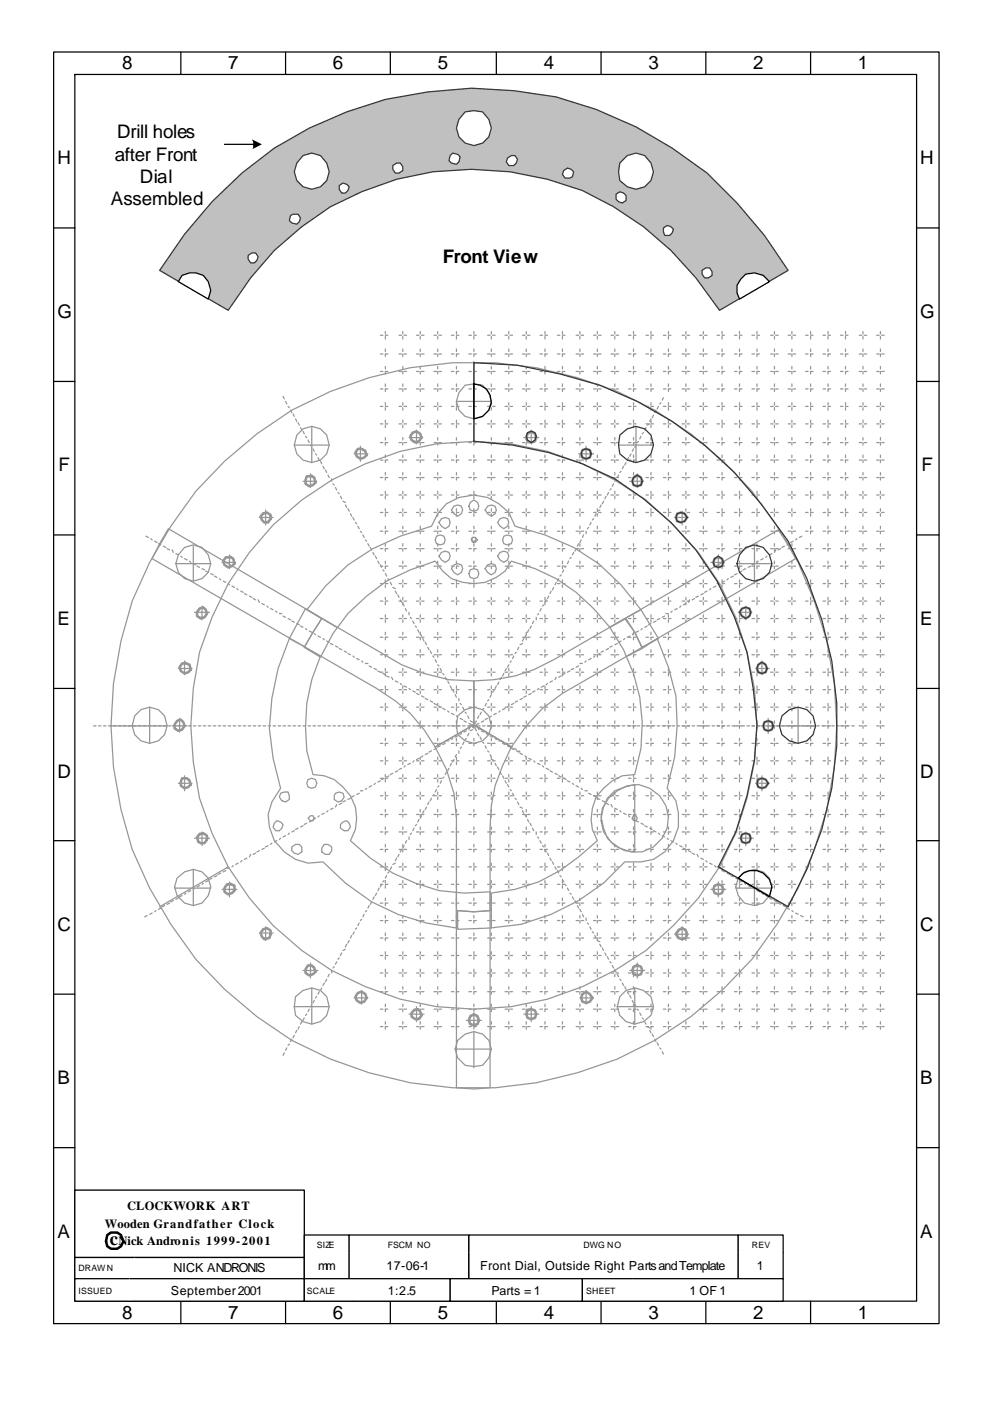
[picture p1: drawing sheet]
<svg xmlns="http://www.w3.org/2000/svg" width="210mm" height="297mm" viewBox="0 0 210 297" stroke-linecap="round" stroke-linejoin="round" font-family="sans-serif">
<defs><g id="words">
<g font-size="4">
<text x="25.9" y="14.7">8</text>
<text x="48.4" y="14.7">7</text>
<text x="70.6" y="14.7">6</text>
<text x="92.9" y="14.7">5</text>
<text x="115.4" y="14.7">4</text>
<text x="137.6" y="14.7">3</text>
<text x="159.8" y="14.7">2</text>
<text x="182" y="14.7">1</text>
<text x="24.9" y="29.3">Drill holes</text>
<text x="12.2" y="34.8">H</text>
<text x="24.3" y="34">after Front</text>
<text x="195.3" y="34.8">H</text>
<text x="29.6" y="38.8">Dial</text>
<text x="23.5" y="43.6">Assembled</text>
<text x="93.9" y="55.7">Front View</text>
<text x="12.2" y="67.4">G</text>
<text x="195.3" y="67.4">G</text>
<text x="12.4" y="99.9">F</text>
<text x="195.5" y="99.9">F</text>
<text x="12.2" y="132.5">E</text>
<text x="195.3" y="132.5">E</text>
<text x="12.2" y="165">D</text>
<text x="195.3" y="165">D</text>
<text x="12.2" y="197.3">C</text>
<text x="195.3" y="197.3">C</text>
<text x="12.2" y="229.8">B</text>
<text x="195.3" y="229.8">B</text>
<text x="12.2" y="262.4">A</text>
<text x="23.3" y="264">c</text>
<text x="195.3" y="262.4">A</text>
<text x="25.9" y="279.6">8</text>
<text x="48.4" y="279.6">7</text>
<text x="70.6" y="279.6">6</text>
<text x="92.9" y="279.6">5</text>
<text x="115.4" y="279.6">4</text>
<text x="137.6" y="279.6">3</text>
<text x="159.8" y="279.6">2</text>
<text x="182" y="279.6">1</text>
</g>
<g font-size="2.6">
<text x="27" y="256.6">CLOCKWORK ART</text>
<text x="22.2" y="260.3">Wooden Grandfather Clock</text>
<text x="25.1" y="264">Nick Andronis 1999-2001</text>
<text x="36.8" y="269.8">NICK ANDRONIS</text>
<text x="67.5" y="269.3">mm</text>
<text x="82" y="269.3">17-06-1</text>
<text x="101.9" y="269.3">Front Dial, Outside Right Parts and Template</text>
<text x="160.6" y="269.3">1</text>
<text x="36.2" y="274.5">September 2001</text>
<text x="82.3" y="274.5">1:2.5</text>
<text x="104.2" y="274.5">Parts = 1</text>
<text x="146.3" y="274.5">1 OF 1</text>
</g>
<g font-size="1.9">
<text x="16.7" y="269.5">DRAWN</text>
<text x="67.2" y="264.5">SIZE</text>
<text x="82.3" y="264.5">FSCM NO</text>
<text x="123.8" y="264.5">DWG NO</text>
<text x="159.5" y="264.5">REV</text>
<text x="16.7" y="274.3">ISSUED</text>
<text x="65.1" y="274.3">SCALE</text>
<text x="124.4" y="274.3">SHEET</text>
</g>
</g></defs>
<g fill="none" stroke="#969696" stroke-width=".26">
<path d="M80.7 75.1h.5M80.7 71.1h.5M80.7 78.8h.5M81.8 70.3v.5M81.8 71.3v.6M81.8 74v.5M81.8 77.7v.5M81.8 71.1h.5M82.3 75.1h-.5v.5M82.3 78.8h-.5v.5M84.7 75.1h.5M84.7 71.1h.5"/>
<path d="M84.7 78.8h.5M85.5 70.3v.5M85.5 71.3v.6M85.5 74v.5M85.5 75.1v.5M85.5 77.7v.5M85.5 78.8v.5M85.7 75.1h.6M85.7 71.1h.6M85.7 78.8h.6M88.4 75.1h.5M88.4 71.1h.5"/>
<path d="M88.4 78.8h.5M89.2 70.3v.5M89.2 71.3v.6M89.2 74v.5M89.2 75.1v.5M89.2 77.7v.5M89.2 78.8v.5M89.4 75.1h.6M89.4 71.1h.6M89.4 78.8h.6M92.1 75.1h.5M92.1 71.1h.5"/>
<path d="M92.1 78.8h.5M92.9 70.3v.5M92.9 71.3v.6M92.9 74v.5M92.9 75.1v.5M92.9 77.7v.5M92.9 78.8v.5M93.1 75.1h.6M93.1 71.1h.6M93.1 78.8h.6M95.8 75.1h.5M95.8 71.1h.5"/>
<path d="M95.8 78.8h.5M96.8 70.3v.5M96.8 71.3v.6M96.8 74v.5M96.8 77.7v.5M96.8 71.1h.6M97.4 75.1h-.6v.5M97.4 78.8h-.6v.5M99.5 75.1h.5M99.5 71.1h.5M99.5 78.8h.5M100.5 70.3v.5"/>
<path d="M100.5 71.3v.6M100.5 74v.5M100.5 77.7v.5M100.5 71.1h.6M101.1 75.1h-.6v.5M101.1 78.8h-.6v.5M103.5 75.1h.5M103.5 71.1h.5M103.5 78.8h.5M104.2 70.3v.5M104.2 71.3v.6M104.2 74v.5"/>
<path d="M104.2 75.1v.5M104.2 77.7v.5M104.2 78.8v.5M104.5 75.1h.5M104.5 71.1h.5M104.5 78.8h.5M107.2 75.1h.5M107.2 71.1h.5M107.2 78.8h.5M107.9 70.3v.5M107.9 71.3v.6M107.9 74v.5"/>
<path d="M107.9 75.1v.5M107.9 77.7v.5M107.9 78.8v.5M108.2 75.1h.5M108.2 71.1h.5M108.2 78.8h.5M110.9 75.1h.5M110.9 71.1h.5M110.9 78.8h.5M111.7 70.3v.5M111.7 71.3v.6M111.7 74v.5"/>
<path d="M111.7 75.1v.5M111.7 77.7v.5M111.7 78.8v.5M111.9 75.1h.5M111.9 71.1h.5M111.9 78.8h.5M114.6 75.1h.5M114.6 71.1h.5M114.6 78.8h.5M115.6 70.3v.5M115.6 71.3v.6M115.6 74v.5"/>
<path d="M115.6 77.7v.5M115.6 71.1h.6M116.2 75.1h-.6v.5M116.2 78.8h-.6v.5M118.3 75.1h.5M118.3 71.1h.5M118.3 78.8h.5M119.3 70.3v.5M119.3 71.3v.6M119.3 74v.5M119.3 77.7v.5M119.3 71.1h.6"/>
<path d="M119.9 75.1h-.6v.5M119.9 78.8h-.6v.5M122.2 75.1h.6M122.2 71.1h.6M122.2 78.8h.6M123 70.3v.5M123 71.3v.6M123 74v.5M123 75.1v.5M123 77.7v.5M123 78.8v.5M123.3 75.1h.5"/>
<path d="M123.3 71.1h.5M123.3 78.8h.5M125.9 75.1h.6M125.9 71.1h.6M125.9 78.8h.6M126.7 70.3v.5M126.7 71.3v.6M126.7 74v.5M126.7 75.1v.5M126.7 77.7v.5M126.7 78.8v.5M127 75.1h.5"/>
<path d="M127 71.1h.5M127 78.8h.5M129.6 75.1h.6M129.6 71.1h.6M129.6 78.8h.6M130.4 70.3v.5M130.4 71.3v.6M130.4 74v.5M130.4 75.1v.5M130.4 77.7v.5M130.4 78.8v.5M130.7 75.1h.5"/>
<path d="M130.7 71.1h.5M130.7 78.8h.5M133.3 75.1h.6M133.3 71.1h.6M133.3 78.8h.6M134.4 70.3v.5M134.4 71.3v.6M134.4 74v.5M134.4 77.7v.5M134.4 71.1h.5M134.9 75.1h-.5v.5M134.9 78.8h-.5v.5"/>
<path d="M137.1 75.1h.5M137.1 71.1h.5M137.1 78.8h.5M138.1 70.3v.5M138.1 71.3v.6M138.1 74v.5M138.1 77.7v.5M138.1 71.1h.5M138.6 75.1h-.5v.5M138.6 78.8h-.5v.5M140.8 75.1h.5M140.8 71.1h.5"/>
<path d="M140.8 78.8h.5M141.8 70.3v.5M141.8 71.3v.6M141.8 74v.5M141.8 77.7v.5M141.8 71.1h.5M142.3 75.1h-.5v.5M142.3 78.8h-.5v.5M144.7 75.1h.6M144.7 71.1h.6M144.7 78.8h.6M145.5 70.3v.5"/>
<path d="M145.5 71.3v.6M145.5 74v.5M145.5 75.1v.5M145.5 77.7v.5M145.5 78.8v.5M145.8 75.1h.5M145.8 71.1h.5M145.8 78.8h.5M148.4 75.1h.6M148.4 71.1h.6M148.4 78.8h.6M149.2 70.3v.5"/>
<path d="M149.2 71.3v.6M149.2 74v.5M149.2 75.1v.5M149.2 77.7v.5M149.2 78.8v.5M149.5 75.1h.5M149.5 71.1h.5M149.5 78.8h.5M152.1 75.1h.6M152.1 71.1h.6M152.1 78.8h.6M153.2 70.3v.5"/>
<path d="M153.2 71.3v.6M153.2 74v.5M153.2 77.7v.5M153.2 71.1h.5M153.7 75.1h-.5v.5M153.7 78.8h-.5v.5M155.8 75.1h.6M155.8 71.1h.6M155.8 78.8h.6M156.9 70.3v.5M156.9 71.3v.6M156.9 74v.5"/>
<path d="M156.9 77.7v.5M156.9 71.1h.5M157.4 75.1h-.5v.5M157.4 78.8h-.5v.5M159.5 75.1h.6M159.5 71.1h.6M159.5 78.8h.6M160.6 70.3v.5M160.6 71.3v.6M160.6 74v.5M160.6 77.7v.5M160.6 71.1h.5"/>
<path d="M161.1 75.1h-.5v.5M161.1 78.8h-.5v.5M163.5 75.1h.5M163.5 71.1h.5M163.5 78.8h.5M164.3 70.3v.5M164.3 71.3v.6M164.3 74v.5M164.3 75.1v.5M164.3 77.7v.5M164.3 78.8v.5M164.6 75.1h.5"/>
<path d="M164.6 71.1h.5M164.6 78.8h.5M167.2 75.1h.5M167.2 71.1h.5M167.2 78.8h.5M168 70.3v.5M168 71.3v.6M168 74v.5M168 75.1v.5M168 77.7v.5M168 78.8v.5M168.3 75.1h.5"/>
<path d="M168.3 71.1h.5M168.3 78.8h.5M170.9 75.1h.5M170.9 71.1h.5M170.9 78.8h.5M172 70.3v.5M172 71.3v.6M172 74v.5M172 77.7v.5M172 71.1h.5M172.5 75.1h-.5v.5M172.5 78.8h-.5v.5"/>
<path d="M174.6 75.1h.6M174.6 71.1h.6M174.6 78.8h.6M175.7 70.3v.5M175.7 71.3v.6M175.7 74v.5M175.7 77.7v.5M175.7 71.1h.5M176.2 75.1h-.5v.5M176.2 78.8h-.5v.5M178.3 75.1h.6M178.3 71.1h.6"/>
<path d="M178.3 78.8h.6M179.4 70.3v.5M179.4 71.3v.6M179.4 74v.5M179.4 77.7v.5M179.4 71.1h.5M179.9 75.1h-.5v.5M179.9 78.8h-.5v.5M182.3 75.1h.5M182.3 71.1h.5M182.3 78.8h.5M183.1 70.3v.5"/>
<path d="M183.1 71.3v.6M183.1 74v.5M183.1 75.1v.5M183.1 77.7v.5M183.1 78.8v.5M183.4 75.1h.5M183.4 71.1h.5M183.4 78.8h.5M186 75.1h.5M186 71.1h.5M186 78.8h.5M186.8 70.3v.5"/>
<path d="M186.8 71.3v.6M186.8 74v.5M186.8 75.1v.5M186.8 77.7v.5M186.8 78.8v.5M187.1 75.1h.5M187.1 71.1h.5M187.1 78.8h.5M60.1 84l.2 .6M60.6 85.1l.3 .5M61.1 86.2l.3 .2M61.6 87l.3 .5"/>
<path d="M62.2 87.8l.2 .5M62.4 94.4h7.4M62.7 88.8l.3 .5M63.2 89.6l.3 .5M63.8 90.7l.2 .5M64.3 91.5l.3 .5M64.8 92.5l.3 .3M65.4 93.3l.2 .5M65.9 94.4l.2 .2M66.1 90.4v7.7M66.4 95.2l.3 .5M66.9 96.2l.3 .3"/>
<path d="M67.5 97l.2 .5M68 97.8l.3 .5M68.5 98.9l.3 .5M69.1 99.7l.2 .5M75.1 96.2h3M76.5 94.6v3.2M80.7 82.5h.5M80.7 89.9h.5M80.7 86.2h.5M80.7 97.5h.5M80.7 93.8h.5M81.8 81.4v.5"/>
<path d="M81.8 85.4v.5M81.8 86.4v.6M81.8 89.1v.5M81.8 90.1v.6M81.8 92.8v.5M81.8 96.5v.5M81.8 89.9h.5M81.8 86.2h.5M82.3 82.5h-.5v.5M82.3 93.8h-.5v.6M82.3 97.5h-.5v.6M84.7 82.5h.5"/>
<path d="M84.7 89.9h.5M84.7 86.2h.5M84.7 97.5h.5M84.7 93.8h.5M85.5 81.4v.5M85.5 82.5v.5M85.5 85.4v.5M85.5 86.4v.6M85.5 89.1v.5M85.5 90.1v.6M85.5 92.8v.5M85.5 93.8v.6"/>
<path d="M85.5 96.5v.5M85.5 97.5v.6M85.7 82.5h.6M85.7 89.9h.6M85.7 86.2h.6M85.7 97.5h.6M85.7 93.8h.6M86.8 92.8h2.9M88.4 82.5h.5M88.4 89.9h.5M88.4 86.2h.5M88.4 97.5h.5"/>
<path d="M88.4 93.8h.5M88.4 91.2v2.9M89.2 81.4v.5M89.2 82.5v.5M89.2 85.4v.5M89.2 86.4v.6M89.2 89.1v.5M89.2 90.1v.6M89.2 92.8v.5M89.2 93.8v.6M89.2 96.5v.5M89.2 97.5v.6"/>
<path d="M89.4 82.5h.6M89.4 89.9h.6M89.4 86.2h.6M89.4 97.5h.6M89.4 93.8h.6M92.1 82.5h.5M92.1 89.9h.5M92.1 86.2h.5M92.1 97.5h.5M92.1 93.8h.5M92.9 81.4v.5M92.9 82.5v.5"/>
<path d="M92.9 85.4v.5M92.9 86.4v.6M92.9 89.1v.5M92.9 90.1v.6M92.9 92.8v.5M92.9 93.8v.6M92.9 96.5v.5M92.9 97.5v.6M93.1 82.5h.6M93.1 89.9h.6M93.1 86.2h.6M93.1 97.5h.6"/>
<path d="M93.1 93.8h.6M95.8 82.5h.5M95.8 89.9h.5M95.8 86.2h.5M95.8 97.5h.5M95.8 93.8h.5M96.8 81.4v.5M96.8 85.4v.5M96.8 86.4v.6M96.8 89.1v.5M96.8 90.1v.6M96.8 92.8v.5"/>
<path d="M96.8 96.5v.5M96.8 89.9h.6M96.8 86.2h.6M96.8 85.1h7.4M97.4 82.5h-.6v.5M97.4 93.8h-.6v.6M97.4 97.5h-.6v.6M99.5 82.5h.5M99.5 89.9h.5M99.5 86.2h.5M99.5 97.5h.5M99.5 93.8h.5"/>
<path d="M100.5 81.4v7.4M100.5 89.1v.5M100.5 90.1v.6M100.5 92.8v.5M100.5 96.5v.5M100.5 82.5h.6M100.5 89.9h.6M100.5 86.2h.6M101.1 93.8h-.6v.6M101.1 97.5h-.6v.6M103.5 82.5h.5M103.5 89.9h.5"/>
<path d="M103.5 86.2h.5M103.5 97.5h.5M103.5 93.8h.5M104.2 81.4v.5M104.2 82.5v.5M104.2 85.4v.5M104.2 86.4v.6M104.2 89.1v.5M104.2 90.1v.6M104.2 92.8v.5M104.2 93.8v.6M104.2 96.5v.5"/>
<path d="M104.2 97.5v.6M104.5 82.5h.5M104.5 89.9h.5M104.5 86.2h.5M104.5 97.5h.5M104.5 93.8h.5M107.2 82.5h.5M107.2 89.9h.5M107.2 86.2h.5M107.2 97.5h.5M107.2 93.8h.5M107.9 81.4v.5"/>
<path d="M107.9 82.5v.5M107.9 85.4v.5M107.9 86.4v.6M107.9 89.1v.5M107.9 90.1v.6M107.9 92.8v.5M107.9 93.8v.6M107.9 96.5v.5M107.9 97.5v.6M108.2 82.5h.5M108.2 89.9h.5M108.2 86.2h.5"/>
<path d="M108.2 97.5h.5M108.2 93.8h.5M110.9 82.5h.5M110.9 89.9h.5M110.9 86.2h.5M110.9 97.5h.5M110.9 93.8h.5M111.1 92.8h3.2M111.7 81.4v.5M111.7 82.5v.5M111.7 85.4v.5M111.7 86.4v.6"/>
<path d="M111.7 89.1v.5M111.7 90.1v.6M111.7 92.8v.5M111.7 93.8v.6M111.7 96.5v.5M111.7 97.5v.6M111.9 82.5h.5M111.9 89.9h.5M111.9 86.2h.5M111.9 97.5h.5M111.9 93.8h.5M112.7 91.2v2.9"/>
<path d="M114.6 82.5h.5M114.6 89.9h.5M114.6 86.2h.5M114.6 97.5h.5M114.6 93.8h.5M115.6 81.4v.5M115.6 85.4v.5M115.6 86.4v.6M115.6 89.1v.5M115.6 90.1v.6M115.6 92.8v.5M115.6 96.5v.5"/>
<path d="M115.6 89.9h.6M115.6 86.2h.6M116.2 82.5h-.6v.5M116.2 93.8h-.6v.6M116.2 97.5h-.6v.6M118.3 82.5h.5M118.3 89.9h.5M118.3 86.2h.5M118.3 97.5h.5M118.3 93.8h.5M119.3 81.4v.5M119.3 85.4v.5"/>
<path d="M119.3 86.4v.6M119.3 89.1v.5M119.3 90.1v.6M119.3 92.8v.5M119.3 96.5v.5M119.3 89.9h.6M119.3 86.2h.6M119.9 82.5h-.6v.5M119.9 93.8h-.6v.6M119.9 97.5h-.6v.6M122.2 82.5h.6M122.2 89.9h.6"/>
<path d="M122.2 86.2h.6M122.2 97.5h.6M122.2 93.8h.6M122.8 96.2h3.1M123 81.4v.5M123 82.5v.5M123 85.4v.5M123 86.4v.6M123 89.1v.5M123 90.1v.6M123 92.8v.5M123 93.8v.6"/>
<path d="M123 96.5v.5M123 97.5v.6M123.3 82.5h.5M123.3 89.9h.5M123.3 86.2h.5M123.3 97.5h.5M123.3 93.8h.5M124.4 94.6v3.2M125.9 82.5h.6M125.9 89.9h.6M125.9 86.2h.6M125.9 97.5h.6"/>
<path d="M125.9 93.8h.6M126.7 81.4v.5M126.7 82.5v.5M126.7 85.4v.5M126.7 86.4v.6M126.7 89.1v.5M126.7 90.1v.6M126.7 92.8v.5M126.7 93.8v.6M126.7 96.5v.5M126.7 97.5v.6M127 82.5h.5"/>
<path d="M127 89.9h.5M127 86.2h.5M127 97.5h.5M127 93.8h.5M129.6 82.5h.6M129.6 89.9h.6M129.6 86.2h.6M129.6 97.5h.6M129.6 93.8h.6M130.4 81.4v.5M130.4 82.5v.5M130.4 85.4v.5"/>
<path d="M130.4 86.4v.6M130.4 89.1v.5M130.4 90.1v.6M130.4 92.8v.5M130.4 93.8v.6M130.4 96.5v.5M130.4 97.5v.6M130.7 82.5h.5M130.7 89.9h.5M130.7 86.2h.5M130.7 97.5h.5M130.7 93.8h.5"/>
<path d="M131.2 94.4h7.4M131.8 99.9l-.3 .3M132.3 98.9l-.3 .5M132.8 98.1l-.2 .5M133.3 82.5h.6M133.3 89.9h.6M133.3 86.2h.6M133.3 97.5h.6M133.3 93.8h.6M133.3 97l-.2 .5M133.9 96.2l-.3 .5M134.4 81.4v.5"/>
<path d="M134.4 85.4v.5M134.4 86.4v.6M134.4 89.1v.5M134.4 90.1v.6M134.4 92.8v.5M134.4 96.5v.5M134.4 89.9h.5M134.4 86.2h.5M134.4 95.2l-.3 .5M134.9 82.5h-.5v.5M134.9 93.8h-.5v.6M134.9 97.5h-.5v.6"/>
<path d="M134.9 90.4v7.7M134.9 94.4l-.2 .5M135.5 93.6l-.3 .2M136 92.5l-.3 .5M136.5 91.7l-.2 .3M137.1 82.5h.5M137.1 89.9h.5M137.1 86.2h.5M137.1 97.5h.5M137.1 93.8h.5M137.1 90.7l-.3 .5M137.8 89.9l-.5 .2"/>
<path d="M138.1 81.4v.5M138.1 85.4v.5M138.1 86.4v.6M138.1 89.1v.5M138.1 90.1v.6M138.1 92.8v.5M138.1 96.5v.5M138.1 89.9h.5M138.1 86.2h.5M138.1 88.8l-.3 .5M138.6 82.5h-.5v.5M138.6 93.8h-.5v.6"/>
<path d="M138.6 97.5h-.5v.6M138.6 88l-.2 .5M139.2 87l-.3 .5M139.7 86.2l-.3 .5M140.2 85.4l-.2 .2M140.8 82.5h.5M140.8 89.9h.5M140.8 86.2h.5M140.8 97.5h.5M140.8 93.8h.5M140.8 84.3l-.3 .5M141.8 81.4v.5"/>
<path d="M141.8 85.4v.5M141.8 86.4v.6M141.8 89.1v.5M141.8 90.1v.6M141.8 92.8v.5M141.8 96.5v.5M141.8 89.9h.5M141.8 86.2h.5M142.3 82.5h-.5v.5M142.3 93.8h-.5v.6M142.3 97.5h-.5v.6M144.7 82.5h.6"/>
<path d="M144.7 89.9h.6M144.7 86.2h.6M144.7 97.5h.6M144.7 93.8h.6M145.5 81.4v.5M145.5 82.5v.5M145.5 85.4v.5M145.5 86.4v.6M145.5 89.1v.5M145.5 90.1v.6M145.5 92.8v.5M145.5 93.8v.6"/>
<path d="M145.5 96.5v.5M145.5 97.5v.6M145.8 82.5h.5M145.8 89.9h.5M145.8 86.2h.5M145.8 97.5h.5M145.8 93.8h.5M148.4 82.5h.6M148.4 89.9h.6M148.4 86.2h.6M148.4 97.5h.6M148.4 93.8h.6"/>
<path d="M149.2 81.4v.5M149.2 82.5v.5M149.2 85.4v.5M149.2 86.4v.6M149.2 89.1v.5M149.2 90.1v.6M149.2 92.8v.5M149.2 93.8v.6M149.2 96.5v.5M149.2 97.5v.6M149.5 82.5h.5M149.5 89.9h.5"/>
<path d="M149.5 86.2h.5M149.5 97.5h.5M149.5 93.8h.5M152.1 82.5h.6M152.1 89.9h.6M152.1 86.2h.6M152.1 97.5h.6M152.1 93.8h.6M153.2 81.4v.5M153.2 85.4v.5M153.2 86.4v.6M153.2 89.1v.5"/>
<path d="M153.2 90.1v.6M153.2 92.8v.5M153.2 96.5v.5M153.2 89.9h.5M153.2 86.2h.5M153.7 82.5h-.5v.5M153.7 93.8h-.5v.6M153.7 97.5h-.5v.6M155.8 82.5h.6M155.8 89.9h.6M155.8 86.2h.6M155.8 97.5h.6"/>
<path d="M155.8 93.8h.6M156.9 81.4v.5M156.9 85.4v.5M156.9 86.4v.6M156.9 89.1v.5M156.9 90.1v.6M156.9 92.8v.5M156.9 96.5v.5M156.9 89.9h.5M156.9 86.2h.5M157.4 82.5h-.5v.5M157.4 93.8h-.5v.6"/>
<path d="M157.4 97.5h-.5v.6M159.5 82.5h.6M159.5 89.9h.6M159.5 86.2h.6M159.5 97.5h.6M159.5 93.8h.6M160.6 81.4v.5M160.6 85.4v.5M160.6 86.4v.6M160.6 89.1v.5M160.6 90.1v.6M160.6 92.8v.5"/>
<path d="M160.6 96.5v.5M160.6 89.9h.5M160.6 86.2h.5M161.1 82.5h-.5v.5M161.1 93.8h-.5v.6M161.1 97.5h-.5v.6M163.5 82.5h.5M163.5 89.9h.5M163.5 86.2h.5M163.5 97.5h.5M163.5 93.8h.5M164.3 81.4v.5"/>
<path d="M164.3 82.5v.5M164.3 85.4v.5M164.3 86.4v.6M164.3 89.1v.5M164.3 90.1v.6M164.3 92.8v.5M164.3 93.8v.6M164.3 96.5v.5M164.3 97.5v.6M164.6 82.5h.5M164.6 89.9h.5M164.6 86.2h.5"/>
<path d="M164.6 97.5h.5M164.6 93.8h.5M167.2 82.5h.5M167.2 89.9h.5M167.2 86.2h.5M167.2 97.5h.5M167.2 93.8h.5M168 81.4v.5M168 82.5v.5M168 85.4v.5M168 86.4v.6M168 89.1v.5"/>
<path d="M168 90.1v.6M168 92.8v.5M168 93.8v.6M168 96.5v.5M168 97.5v.6M168.3 82.5h.5M168.3 89.9h.5M168.3 86.2h.5M168.3 97.5h.5M168.3 93.8h.5M170.9 82.5h.5M170.9 89.9h.5"/>
<path d="M170.9 86.2h.5M170.9 97.5h.5M170.9 93.8h.5M172 81.4v.5M172 85.4v.5M172 86.4v.6M172 89.1v.5M172 90.1v.6M172 92.8v.5M172 96.5v.5M172 89.9h.5M172 86.2h.5"/>
<path d="M172.5 82.5h-.5v.5M172.5 93.8h-.5v.6M172.5 97.5h-.5v.6M174.6 82.5h.6M174.6 89.9h.6M174.6 86.2h.6M174.6 97.5h.6M174.6 93.8h.6M175.7 81.4v.5M175.7 85.4v.5M175.7 86.4v.6M175.7 89.1v.5"/>
<path d="M175.7 90.1v.6M175.7 92.8v.5M175.7 96.5v.5M175.7 89.9h.5M175.7 86.2h.5M176.2 82.5h-.5v.5M176.2 93.8h-.5v.6M176.2 97.5h-.5v.6M178.3 82.5h.6M178.3 89.9h.6M178.3 86.2h.6M178.3 97.5h.6"/>
<path d="M178.3 93.8h.6M179.4 81.4v.5M179.4 85.4v.5M179.4 86.4v.6M179.4 89.1v.5M179.4 90.1v.6M179.4 92.8v.5M179.4 96.5v.5M179.4 89.9h.5M179.4 86.2h.5M179.9 82.5h-.5v.5M179.9 93.8h-.5v.6"/>
<path d="M179.9 97.5h-.5v.6M182.3 82.5h.5M182.3 89.9h.5M182.3 86.2h.5M182.3 97.5h.5M182.3 93.8h.5M183.1 81.4v.5M183.1 82.5v.5M183.1 85.4v.5M183.1 86.4v.6M183.1 89.1v.5M183.1 90.1v.6"/>
<path d="M183.1 92.8v.5M183.1 93.8v.6M183.1 96.5v.5M183.1 97.5v.6M183.4 82.5h.5M183.4 89.9h.5M183.4 86.2h.5M183.4 97.5h.5M183.4 93.8h.5M186 82.5h.5M186 89.9h.5M186 86.2h.5"/>
<path d="M186 97.5h.5M186 93.8h.5M186.8 81.4v.5M186.8 82.5v.5M186.8 85.4v.5M186.8 86.4v.6M186.8 89.1v.5M186.8 90.1v.6M186.8 92.8v.5M186.8 93.8v.6M186.8 96.5v.5M186.8 97.5v.6"/>
<path d="M187.1 82.5h.5M187.1 89.9h.5M187.1 86.2h.5M187.1 97.5h.5M187.1 93.8h.5M31 113.7l.5 .2M32 114.2l.3 .3M32.8 114.7l.5 .3M33.6 115.3l.5 .2M34.7 115.8l.5 .3M35.5 116.3l.5 .3M36.5 116.6l.3 .5"/>
<path d="M37.3 119.5h7.4M37.3 117.4l.5 .3M38.4 117.9l.2 .3M39.2 118.4l.5 .3M40.2 119l.3 .2M41 115.8v7.4M41 119.5l.5 .3M47.1 119.2h2.9M48.7 117.7v2.9M55 109.7h2.9M56.4 108.1v3.2M64.3 102h2.9"/>
<path d="M65.9 100.5v2.9M69.6 100.7l.2 .5M70.4 101.5v.5M70.6 102.6l.3 .2M71.2 103.4l.2 .5M71.7 104.4l.3 .3M72.2 105.2l.3 .5M72.8 106.3l.5 .2M73.3 107.1l.3 .5M73.8 107.9l.3 .5M74.3 108.9l.3 .5M74.9 109.7l.2 .5"/>
<path d="M75.4 110.8l.3 .2M75.9 111.6l.3 .5M76.5 112.6l.2 .3M77 113.4l.3 .5M77.5 114.5l.3 .2M78.1 115.3l.2 .5M78.6 116.1l.2 .5M79.1 117.1l.3 .6M79.6 117.9l.3 .5M80.2 119l.2 .5M80.7 105h.5M80.7 101.2h.5"/>
<path d="M80.7 112.6h.5M80.7 108.7h.5M80.7 116.3h.5M80.7 119.8l.3 .5M81.8 100.2v.5M81.8 104.2v.5M81.8 105.2v.5M81.8 107.9v.5M81.8 108.9v.5M81.8 111.6v.5M81.8 115.3v.5M81.8 119v.5"/>
<path d="M81.8 105h.5M81.8 108.7h.5M82.3 101.2h-.5v.6M82.3 112.6h-.5v.6M82.3 116.3h-.5v.6M84.7 105h.5M84.7 101.2h.5M84.7 112.6h.5M84.7 108.7h.5M84.7 116.3h.5M85.5 100.2v.5M85.5 101.2v.6"/>
<path d="M85.5 104.2v.5M85.5 105.2v.5M85.5 107.9v.5M85.5 108.9v.5M85.5 111.6v.5M85.5 112.6v.6M85.5 115.3v.5M85.5 116.3v.6M85.5 119v.5M85.7 105h.6M85.7 101.2h.6M85.7 112.6h.6"/>
<path d="M85.7 108.7h.6M85.7 116.3h.6M88.4 105h.5M88.4 101.2h.5M88.4 112.6h.5M88.4 108.7h.5M88.4 116.3h.5M89.2 100.2v.5M89.2 101.2v.6M89.2 104.2v.5M89.2 105.2v.5M89.2 107.9v.5"/>
<path d="M89.2 108.9v.5M89.2 111.6v.5M89.2 112.6v.6M89.2 115.3v.5M89.2 116.3v.6M89.2 119v.5M89.4 105h.6M89.4 101.2h.6M89.4 112.6h.6M89.4 108.7h.6M89.4 116.3h.6M92.1 105h.5"/>
<path d="M92.1 101.2h.5M92.1 112.6h.5M92.1 108.7h.5M92.1 116.3h.5M92.9 100.2v.5M92.9 101.2v.6M92.9 104.2v.5M92.9 105.2v.5M92.9 107.9v.5M92.9 108.9v.5M92.9 111.6v.5M92.9 112.6v.6"/>
<path d="M92.9 115.3v.5M92.9 116.3v.6M92.9 119v.5M93.1 105h.6M93.1 101.2h.6M93.1 112.6h.6M93.1 108.7h.6M93.1 116.3h.6M95.8 105h.5M95.8 101.2h.5M95.8 112.6h.5M95.8 108.7h.5"/>
<path d="M95.8 116.3h.5M96.8 100.2v.5M96.8 104.2v.5M96.8 105.2v.5M96.8 107.9v.5M96.8 108.9v.5M96.8 111.6v.5M96.8 115.3v.5M96.8 119v.5M96.8 105h.6M96.8 108.7h.6M97.4 101.2h-.6v.6"/>
<path d="M97.4 112.6h-.6v.6M97.4 116.3h-.6v.6M99.5 105h.5M99.5 101.2h.5M99.5 112.6h.5M99.5 108.7h.5M99.5 116.3h.5M100.5 100.2v.5M100.5 104.2v.5M100.5 105.2v.5M100.5 107.9v.5M100.5 108.9v.5"/>
<path d="M100.5 111.6v.5M100.5 115.3v.5M100.5 119v.5M100.5 105h.6M100.5 108.7h.6M101.1 101.2h-.6v.6M101.1 112.6h-.6v.6M101.1 116.3h-.6v.6M103.5 105h.5M103.5 101.2h.5M103.5 112.6h.5M103.5 108.7h.5"/>
<path d="M103.5 116.3h.5M104.2 100.2v.5M104.2 101.2v.6M104.2 104.2v.5M104.2 105.2v.5M104.2 107.9v.5M104.2 108.9v.5M104.2 111.6v.5M104.2 112.6v.6M104.2 115.3v.5M104.2 116.3v.6M104.2 119v.5"/>
<path d="M104.5 105h.5M104.5 101.2h.5M104.5 112.6h.5M104.5 108.7h.5M104.5 116.3h.5M107.2 105h.5M107.2 101.2h.5M107.2 112.6h.5M107.2 108.7h.5M107.2 116.3h.5M107.9 100.2v.5M107.9 101.2v.6"/>
<path d="M107.9 104.2v.5M107.9 105.2v.5M107.9 107.9v.5M107.9 108.9v.5M107.9 111.6v.5M107.9 112.6v.6M107.9 115.3v.5M107.9 116.3v.6M107.9 119v.5M108.2 105h.5M108.2 101.2h.5M108.2 112.6h.5"/>
<path d="M108.2 108.7h.5M108.2 116.3h.5M110.9 105h.5M110.9 101.2h.5M110.9 112.6h.5M110.9 108.7h.5M110.9 116.3h.5M111.7 100.2v.5M111.7 101.2v.6M111.7 104.2v.5M111.7 105.2v.5M111.7 107.9v.5"/>
<path d="M111.7 108.9v.5M111.7 111.6v.5M111.7 112.6v.6M111.7 115.3v.5M111.7 116.3v.6M111.7 119v.5M111.9 105h.5M111.9 101.2h.5M111.9 112.6h.5M111.9 108.7h.5M111.9 116.3h.5M114.6 105h.5"/>
<path d="M114.6 101.2h.5M114.6 112.6h.5M114.6 108.7h.5M114.6 116.3h.5M115.6 100.2v.5M115.6 104.2v.5M115.6 105.2v.5M115.6 107.9v.5M115.6 108.9v.5M115.6 111.6v.5M115.6 115.3v.5M115.6 119v.5"/>
<path d="M115.6 105h.6M115.6 108.7h.6M116.2 101.2h-.6v.6M116.2 112.6h-.6v.6M116.2 116.3h-.6v.6M118.3 105h.5M118.3 101.2h.5M118.3 112.6h.5M118.3 108.7h.5M118.3 116.3h.5M119.3 100.2v.5M119.3 104.2v.5"/>
<path d="M119.3 105.2v.5M119.3 107.9v.5M119.3 108.9v.5M119.3 111.6v.5M119.3 115.3v.5M119.3 119v.5M119.3 105h.6M119.3 108.7h.6M119.9 101.2h-.6v.6M119.9 112.6h-.6v.6M119.9 116.3h-.6v.6M120.6 119l-.2 .5"/>
<path d="M121.2 118.2l-.3 .2M121.7 117.1l-.3 .6M122.2 105h.6M122.2 101.2h.6M122.2 112.6h.6M122.2 108.7h.6M122.8 116.3h-.6l-.2 .6M122.8 115.3l-.3 .5M123 100.2v.5M123 101.2v.6M123 104.2v.5M123 105.2v.5"/>
<path d="M123 107.9v.5M123 108.9v.5M123 111.6v.5M123 112.6v.6M123 115.3v.5M123 116.3v.6M123 119v.5M123.3 105h.5M123.3 101.2h.5M123.3 112.6h.5M123.3 108.7h.5M123.3 116.3h.5"/>
<path d="M123.3 114.5l-.3 .5M123.8 113.4l-.2 .5M124.4 112.6v.6M124.9 111.8l-.3 .3M125.4 110.8l-.3 .5M125.9 105h.6M125.9 101.2h.6M125.9 112.6h.6M125.9 108.7h.6M125.9 116.3h.6M125.9 110l-.2 .2M126.5 108.9l-.3 .5"/>
<path d="M126.7 100.2v.5M126.7 101.2v.6M126.7 104.2v.5M126.7 105.2v.5M126.7 107.9v.5l.6-.3M126.7 108.9v.5M126.7 111.6v.5M126.7 112.6v.6M126.7 115.3v.5M126.7 116.3v.6M126.7 119v.5M127 105h.5"/>
<path d="M127 101.2h.5M127 112.6h.5M127 108.7h.5M127 116.3h.5M127.5 107.1l-.2 .5M128.1 106.3l-.3 .5M128.6 105.2l-.3 .5M129.1 104.4l-.2 .6M129.6 105h.6M129.6 101.2h.6M129.6 112.6h.6M129.6 108.7h.6"/>
<path d="M129.6 116.3h.6M129.6 103.6l-.2 .3M130.2 102.6l-.3 .5M130.4 100.2v.5M130.4 101.2v.6M130.4 104.2v.5M130.4 105.2v.5M130.4 107.9v.5M130.4 108.9v.5M130.4 111.6v.5M130.4 112.6v.6M130.4 115.3v.5"/>
<path d="M130.4 116.3v.6M130.4 119v.5M130.7 105h.5M130.7 101.2h.5M130.7 112.6h.5M130.7 108.7h.5M130.7 116.3h.5M130.7 101.8l-.3 .2M131.2 100.7l-.2 .5M133.3 105h.6M133.3 101.2h.6M133.3 112.6h.6"/>
<path d="M133.3 108.7h.6M133.3 116.3h.6M133.6 102h2.9M134.4 100.2v.5M134.4 104.2v.5M134.4 105.2v.5M134.4 107.9v.5M134.4 108.9v.5M134.4 111.6v.5M134.4 115.3v.5M134.4 119v.5M134.4 105h.5"/>
<path d="M134.4 108.7h.5M134.9 101.2h-.5v.6M134.9 112.6h-.5v.6M134.9 116.3h-.5v.6M135.2 100.5v2.9M137.1 105h.5M137.1 101.2h.5M137.1 112.6h.5M137.1 108.7h.5M137.1 116.3h.5M138.1 100.2v.5M138.1 104.2v.5"/>
<path d="M138.1 105.2v.5M138.1 107.9v.5M138.1 108.9v.5M138.1 111.6v.5M138.1 115.3v.5M138.1 119v.5M138.1 105h.5M138.1 108.7h.5M138.6 101.2h-.5v.6M138.6 112.6h-.5v.6M138.6 116.3h-.5v.6M140.8 105h.5"/>
<path d="M140.8 101.2h.5M140.8 112.6h.5M140.8 108.7h.5M140.8 116.3h.5M141.8 100.2v.5M141.8 104.2v.5M141.8 105.2v.5M141.8 107.9v.5M141.8 108.9v.5M141.8 111.6v.5M141.8 115.3v.5M141.8 119v.5"/>
<path d="M141.8 105h.5M141.8 108.7h.5M142.3 101.2h-.5v.6M142.3 112.6h-.5v.6M142.3 116.3h-.5v.6M143.1 109.7h2.9M144.7 105h.6M144.7 101.2h.6M144.7 112.6h.6M144.7 108.7h.6M144.7 116.3h.6M144.7 108.4v2.9"/>
<path d="M145.5 100.2v.5M145.5 101.2v.6M145.5 104.2v.5M145.5 105.2v.5M145.5 107.9v.5M145.5 108.9v.5M145.5 111.6v.5M145.5 112.6v.6M145.5 115.3v.5M145.5 116.3v.6M145.5 119v.5M145.8 105h.5"/>
<path d="M145.8 101.2h.5M145.8 112.6h.5M145.8 108.7h.5M145.8 116.3h.5M148.4 105h.6M148.4 101.2h.6M148.4 112.6h.6M148.4 108.7h.6M148.4 116.3h.6M149.2 100.2v.5M149.2 101.2v.6M149.2 104.2v.5"/>
<path d="M149.2 105.2v.5M149.2 107.9v.5M149.2 108.9v.5M149.2 111.6v.5M149.2 112.6v.6M149.2 115.3v.5M149.2 116.3v.6M149.2 119v.5M149.5 105h.5M149.5 101.2h.5M149.5 112.6h.5M149.5 108.7h.5"/>
<path d="M149.5 116.3h.5M150.8 119.2h2.9M152.1 105h.6M152.1 101.2h.6M152.1 112.6h.6M152.1 108.7h.6M152.1 116.3h.6M152.4 117.7v3.1M153.2 100.2v.5M153.2 104.2v.5M153.2 105.2v.5M153.2 107.9v.5"/>
<path d="M153.2 108.9v.5M153.2 111.6v.5M153.2 115.3v.5M153.2 119v.5M153.2 105h.5M153.2 108.7h.5M153.7 101.2h-.5v.6M153.7 112.6h-.5v.6M153.7 116.3h-.5v.6M155.8 105h.6M155.8 101.2h.6M155.8 112.6h.6"/>
<path d="M155.8 108.7h.6M155.8 116.3h.6M156.4 119.5h7.4M156.9 100.2v.5M156.9 104.2v.5M156.9 105.2v.5M156.9 107.9v.5M156.9 108.9v.5M156.9 111.6v.5M156.9 115.3v.5M156.9 119v.5M156.9 105h.5"/>
<path d="M156.9 108.7h.5M157.4 101.2h-.5v.6M157.4 112.6h-.5v.6M157.4 116.3h-.5v.6M159.5 105h.6M159.5 101.2h.6M159.5 112.6h.6M159.5 108.7h.6M159.5 116.3h.6M160.1 115.8v7.4M160.1 119.5l-.6 .3M160.6 100.2v.5"/>
<path d="M160.6 104.2v.5M160.6 105.2v.5M160.6 107.9v.5M160.6 108.9v.5M160.6 111.6v.5M160.6 115.3v.5M160.6 119v.5M160.6 105h.5M160.6 108.7h.5M160.9 119l-.3 .2M161.1 101.2h-.5v.6M161.1 112.6h-.5v.6"/>
<path d="M161.1 116.3h-.5v.6M161.9 118.4l-.5 .3M162.7 117.9l-.2 .3M163.5 105h.5M163.5 101.2h.5M163.5 112.6h.5M163.5 108.7h.5M163.5 116.3h.5M163.8 117.4l-.6 .3M164.3 100.2v.5M164.3 101.2v.6M164.3 104.2v.5"/>
<path d="M164.3 105.2v.5M164.3 107.9v.5M164.3 108.9v.5M164.3 111.6v.5M164.3 112.6v.6M164.3 115.3v.5M164.3 116.3v.6M164.3 119v.5M164.6 105h.5M164.6 101.2h.5M164.6 112.6h.5M164.6 108.7h.5"/>
<path d="M164.6 116.3h.5M164.6 116.6l-.3 .5M165.6 116.3l-.5 .3M166.4 115.8l-.5 .3M167.2 105h.5M167.2 101.2h.5M167.2 112.6h.5M167.2 108.7h.5M167.2 116.3h.5M167.5 115.3l-.5 .2M168 100.2v.5M168 101.2v.6"/>
<path d="M168 104.2v.5M168 105.2v.5M168 107.9v.5M168 108.9v.5M168 111.6v.5M168 112.6v.6M168 115.3v.5M168 116.3v.6M168 119v.5M168.3 105h.5M168.3 101.2h.5M168.3 112.6h.5"/>
<path d="M168.3 108.7h.5M168.3 116.3h.5M168.3 114.7l-.6 .3M169.1 114.2l-.3 .3M170.1 113.7l-.5 .2M170.9 105h.5M170.9 101.2h.5M170.9 112.6h.5M170.9 108.7h.5M170.9 116.3h.5M172 100.2v.5M172 104.2v.5"/>
<path d="M172 105.2v.5M172 107.9v.5M172 108.9v.5M172 111.6v.5M172 115.3v.5M172 119v.5M172 105h.5M172 108.7h.5M172.5 101.2h-.5v.6M172.5 112.6h-.5v.6M172.5 116.3h-.5v.6M174.6 105h.6"/>
<path d="M174.6 101.2h.6M174.6 112.6h.6M174.6 108.7h.6M174.6 116.3h.6M175.7 100.2v.5M175.7 104.2v.5M175.7 105.2v.5M175.7 107.9v.5M175.7 108.9v.5M175.7 111.6v.5M175.7 115.3v.5M175.7 119v.5"/>
<path d="M175.7 105h.5M175.7 108.7h.5M176.2 101.2h-.5v.6M176.2 112.6h-.5v.6M176.2 116.3h-.5v.6M178.3 105h.6M178.3 101.2h.6M178.3 112.6h.6M178.3 108.7h.6M178.3 116.3h.6M179.4 100.2v.5M179.4 104.2v.5"/>
<path d="M179.4 105.2v.5M179.4 107.9v.5M179.4 108.9v.5M179.4 111.6v.5M179.4 115.3v.5M179.4 119v.5M179.4 105h.5M179.4 108.7h.5M179.9 101.2h-.5v.6M179.9 112.6h-.5v.6M179.9 116.3h-.5v.6M182.3 105h.5"/>
<path d="M182.3 101.2h.5M182.3 112.6h.5M182.3 108.7h.5M182.3 116.3h.5M183.1 100.2v.5M183.1 101.2v.6M183.1 104.2v.5M183.1 105.2v.5M183.1 107.9v.5M183.1 108.9v.5M183.1 111.6v.5M183.1 112.6v.6"/>
<path d="M183.1 115.3v.5M183.1 116.3v.6M183.1 119v.5M183.4 105h.5M183.4 101.2h.5M183.4 112.6h.5M183.4 108.7h.5M183.4 116.3h.5M186 105h.5M186 101.2h.5M186 112.6h.5M186 108.7h.5"/>
<path d="M186 116.3h.5M186.8 100.2v.5M186.8 101.2v.6M186.8 104.2v.5M186.8 105.2v.5M186.8 107.9v.5M186.8 108.9v.5M186.8 111.6v.5M186.8 112.6v.6M186.8 115.3v.5M186.8 116.3v.6M186.8 119v.5"/>
<path d="M187.1 105h.5M187.1 101.2h.5M187.1 112.6h.5M187.1 108.7h.5M187.1 116.3h.5M41.3 129.8h3.1M41.8 120l.5 .3M42.9 128.5v2.9M42.9 120.6l.5 .2M43.7 121.1l.5 .3M44.7 121.6l.5 .3M45.5 122.1l.5 .3"/>
<path d="M46.6 122.7l.2 .2M47.4 123.2l.5 .3M48.4 123.7l.3 .3M49.2 124.3l.5 .2M50.3 124.8l.2 .3M51.1 125.3l.5 .3M51.9 125.9l.5 .2M52.9 126.4l.5 .2M53.7 126.9l.5 .3M54.8 127.2l.2 .5M55.6 128l.5 .2M56.6 128.5l.3 .3"/>
<path d="M57.4 129l.5 .3M58.5 129.6l.2 .2M59.3 130.1h.5M60.1 130.6l.5 .3M61.1 131.1l.5 .3M61.9 131.7l.5 .2M63 132.2l.5 .3M63.8 132.7l.5 .3M64.8 133.3l.3 .2M65.6 133.8l.5 .3M66.7 134.3l.2 .3M67.5 134.8l.5 .3"/>
<path d="M68.5 135.4l.3 .2M69.3 135.9l.5 .3M70.1 136.4l.5 .3M71.2 137l.5 .2M72 137.5l.5 .3M73 138l.6 .3M73.8 138.6l.5 .2M74.9 139.1l.2 .2M75.7 139.6l.5 .3M80.7 120h.5M80.7 127.4h.5M80.7 123.7h.5"/>
<path d="M80.7 135.1h.5M80.7 131.1h.5M80.7 138.8h.5M81.2 120.8l.3 .3M81.8 122.9v.6M81.8 124v.5M81.8 126.6v.6M81.8 127.7v.5M81.8 130.4v.5M81.8 131.4v.5M81.8 134.1v.5M81.8 137.8v.5"/>
<path d="M81.8 127.4h.5M81.8 123.7h.5M81.8 131.1h.5M81.8 121.6l.2 .5M82.3 120h-.5v.6M82.3 135.1h-.5v.5M82.3 138.8h-.5v.5M82.3 122.7l.2 .2M82.8 123.5l.3 .5M83.3 124.5l.6 .3M83.9 125.3l.2 .6M84.4 126.1l.3 .5"/>
<path d="M84.7 120h.5M84.7 127.4h.5M84.7 123.7h.5M84.7 135.1h.5M84.7 131.1h.5M84.7 138.8h.5M84.9 127.2l.3 .5M85.5 120v.6M85.5 122.9v.6M85.5 124v.5M85.5 126.6v.6M85.5 127.7v.5"/>
<path d="M85.5 130.4v.5M85.5 131.4v.5M85.5 134.1v.5M85.5 135.1v.5M85.5 137.8v.5M85.5 138.8v.5M85.5 128l.2 .5M85.7 120h.6M85.7 127.4h.6M85.7 123.7h.6M85.7 135.1h.6M85.7 131.1h.6"/>
<path d="M85.7 138.8h.6M86 129l.3 .6M86.8 129.8v.6M87 130.9l.3 .2M87.6 131.7l.2 .5M88.1 132.7l.3 .3M88.4 120h.5M88.4 127.4h.5M88.4 123.7h.5M88.4 135.1h.5M88.4 131.1h.5M88.4 138.8h.5"/>
<path d="M88.6 133.5l.3 .6M89.2 120v.6M89.2 122.9v.6M89.2 124v.5M89.2 126.6v.6M89.2 127.7v.5M89.2 130.4v.5M89.2 131.4v.5M89.2 134.1v.5M89.2 135.1v.5M89.2 137.8v.5M89.2 138.8v.5"/>
<path d="M89.2 134.3l.2 .5M89.4 120h.6M89.4 127.4h.6M89.4 123.7h.6M89.4 135.1h.6M89.4 131.1h.6M89.4 138.8h.6M89.7 135.4l.3 .5M90.2 136.2l.3 .5M90.8 137.2l.2 .6M91.3 138l.2 .6M91.8 139.1l.3 .2"/>
<path d="M92.1 120h.5M92.1 127.4h.5M92.1 123.7h.5M92.1 135.1h.5M92.1 131.1h.5M92.1 138.8h.5M92.3 139.9l.3 .5M92.9 120v.6M92.9 122.9v.6M92.9 124v.5M92.9 126.6v.6M92.9 127.7v.5"/>
<path d="M92.9 130.4v.5M92.9 131.4v.5M92.9 134.1v.5M92.9 135.1v.5M92.9 137.8v.5M92.9 138.8v.5M93.1 120h.6M93.1 127.4h.6M93.1 123.7h.6M93.1 135.1h.6M93.1 131.1h.6M93.1 138.8h.6"/>
<path d="M95.8 120h.5M95.8 127.4h.5M95.8 123.7h.5M95.8 135.1h.5M95.8 131.1h.5M95.8 138.8h.5M96.8 122.9v.6M96.8 124v.5M96.8 126.6v.6M96.8 127.7v.5M96.8 130.4v.5M96.8 131.4v.5"/>
<path d="M96.8 134.1v.5M96.8 137.8v.5M96.8 127.4h.6M96.8 123.7h.6M96.8 131.1h.6M97.4 120h-.6v.6M97.4 135.1h-.6v.5M97.4 138.8h-.6v.5M99.5 120h.5M99.5 127.4h.5M99.5 123.7h.5M99.5 135.1h.5"/>
<path d="M99.5 131.1h.5M99.5 138.8h.5M100.5 122.9v.6M100.5 124v.5M100.5 126.6v.6M100.5 127.7v.5M100.5 130.4v.5M100.5 131.4v.5M100.5 134.1v.5M100.5 137.8v.5M100.5 127.4h.6M100.5 123.7h.6"/>
<path d="M100.5 131.1h.6M101.1 120h-.6v.6M101.1 135.1h-.6v.5M101.1 138.8h-.6v.5M103.5 120h.5M103.5 127.4h.5M103.5 123.7h.5M103.5 135.1h.5M103.5 131.1h.5M103.5 138.8h.5M104.2 120v.6M104.2 122.9v.6"/>
<path d="M104.2 124v.5M104.2 126.6v.6M104.2 127.7v.5M104.2 130.4v.5M104.2 131.4v.5M104.2 134.1v.5M104.2 135.1v.5M104.2 137.8v.5M104.2 138.8v.5M104.5 120h.5M104.5 127.4h.5M104.5 123.7h.5"/>
<path d="M104.5 135.1h.5M104.5 131.1h.5M104.5 138.8h.5M107.2 120h.5M107.2 127.4h.5M107.2 123.7h.5M107.2 135.1h.5M107.2 131.1h.5M107.2 138.8h.5M107.9 120v.6M107.9 122.9v.6M107.9 124v.5"/>
<path d="M107.9 126.6v.6M107.9 127.7v.5M107.9 130.4v.5M107.9 131.4v.5M107.9 134.1v.5M107.9 135.1v.5M107.9 137.8v.5M107.9 138.8v.5M108.2 120h.5M108.2 127.4h.5M108.2 123.7h.5M108.2 135.1h.5"/>
<path d="M108.2 131.1h.5M108.2 138.8h.5M109 139.1l-.3 .5M109.5 138.3l-.2 .3M110.1 137.2l-.3 .6M110.9 120h.5M110.9 127.4h.5M110.9 123.7h.5M110.9 131.1h.5M110.9 138.8h.5M110.9 136.4l-.6 .3M111.1 135.4l-.2 .5"/>
<path d="M111.7 120v.6M111.7 122.9v.6M111.7 124v.5M111.7 126.6v.6M111.7 127.7v.5M111.7 130.4v.5M111.7 131.4v.5M111.7 134.1v.5l-.3 .5h-.5M111.7 135.1v.5M111.7 137.8v.5M111.7 138.8v.5M111.9 120h.5"/>
<path d="M111.9 127.4h.5M111.9 123.7h.5M111.9 135.1h.5M111.9 131.1h.5M111.9 138.8h.5M112.2 133.5l-.3 .6M112.7 132.7l-.3 .6M113.2 131.7l-.2 .5M113.8 130.9v.5M114.3 130.1l-.3 .3M114.6 120h.5M114.6 127.4h.5"/>
<path d="M114.6 123.7h.5M114.6 135.1h.5M114.6 131.1h.5M114.6 138.8h.5M114.8 129l-.2 .6M115.4 128.2l-.3 .3M115.6 122.9v.6M115.6 124v.5M115.6 126.6v.6M115.6 130.4v.5M115.6 131.4v.5M115.6 134.1v.5"/>
<path d="M115.6 137.8v.5M115.6 127.4h.6M115.6 123.7h.6M115.6 131.1h.6M115.9 127.2l-.3 .5v.5M116.2 120h-.6v.6M116.2 135.1h-.6v.5M116.2 138.8h-.6v.5M116.4 126.4l-.2 .5M116.9 125.3l-.2 .6M117.5 124.5l-.3 .6M118 123.5l-.3 .5"/>
<path d="M118.3 120h.5M118.3 127.4h.5M118.3 123.7h.5M118.3 135.1h.5M118.3 131.1h.5M118.3 138.8h.5M118.5 122.7l-.2 .5M119.1 121.9l-.3 .2M119.3 122.9v.6M119.3 124v.5M119.3 126.6v.6M119.3 127.7v.5"/>
<path d="M119.3 130.4v.5M119.3 131.4v.5M119.3 134.1v.5M119.3 137.8v.5M119.3 127.4h.6M119.3 123.7h.6M119.3 131.1h.6M119.6 120.8l-.3 .6M119.9 120h-.6v.6M119.9 135.1h-.6v.5M119.9 138.8h-.6v.5M120.1 120l-.2 .3"/>
<path d="M122.2 120h.6M122.2 127.4h.6M122.2 123.7h.6M122.2 135.1h.6M122.2 131.1h.6M122.2 138.8h.6M123 120v.6M123 122.9v.6M123 124v.5M123 126.6v.6M123 127.7v.5M123 130.4v.5"/>
<path d="M123 131.4v.5M123 134.1v.5M123 135.1v.5M123 137.8v.5M123 138.8v.5M123.3 120h.5M123.3 127.4h.5M123.3 123.7h.5M123.3 135.1h.5M123.3 131.1h.5M123.3 138.8h.5M125.4 139.6l-.5 .3"/>
<path d="M125.9 120h.6M125.9 127.4h.6M125.9 123.7h.6M125.9 135.1h.6M125.9 131.1h.6M125.9 138.8h.6M126.2 139.1l-.3 .2M126.7 120v.6M126.7 122.9v.6M126.7 124v.5M126.7 126.6v.6M126.7 127.7v.5"/>
<path d="M126.7 130.4v.5M126.7 131.4v.5M126.7 134.1v.5M126.7 135.1v.5M126.7 137.8v.5M127 120h.5M127 127.4h.5M127 123.7h.5M127 135.1h.5M127 131.1h.5M127 138.8h.5M127.3 138.6l-.6 .2v.5"/>
<path d="M128.1 138l-.6 .3M129.1 137.5l-.5 .3M129.6 120h.6M129.6 127.4h.6M129.6 123.7h.6M129.6 135.1h.6M129.6 131.1h.6M129.6 138.8h.6M129.9 137l-.5 .2M130.4 120v.6M130.4 122.9v.6M130.4 124v.5"/>
<path d="M130.4 126.6v.6M130.4 127.7v.5M130.4 130.4v.5M130.4 131.4v.5M130.4 134.1v.5M130.4 135.1v.5M130.4 137.8v.5M130.4 138.8v.5M130.7 120h.5M130.7 127.4h.5M130.7 123.7h.5M130.7 135.1h.5"/>
<path d="M130.7 131.1h.5M130.7 138.8h.5M131 136.4l-.6 .3M131.8 135.9l-.6 .3M132.6 135.4l-.3 .2M133.3 120h.6M133.3 127.4h.6M133.3 123.7h.6M133.3 135.1h.6M133.3 131.1h.6M133.3 138.8h.6M133.6 134.8l-.5 .3"/>
<path d="M134.4 122.9v.6M134.4 124v.5M134.4 126.6v.6M134.4 127.7v.5M134.4 130.4v.5M134.4 131.4v.5M134.4 134.1v.5M134.4 137.8v.5M134.4 127.4h.5M134.4 123.7h.5M134.4 131.1h.5M134.4 134.3l-.3 .3"/>
<path d="M134.9 120h-.5v.6M134.9 135.1h-.5v.5M134.9 138.8h-.5v.5M135.5 133.8l-.6 .3M136.3 133.3l-.3 .2M137.1 120h.5M137.1 127.4h.5M137.1 123.7h.5M137.1 135.1h.5M137.1 131.1h.5M137.1 138.8h.5M137.3 132.7l-.5 .3"/>
<path d="M138.1 122.9v.6M138.1 124v.5M138.1 126.6v.6M138.1 127.7v.5M138.1 130.4v.5M138.1 131.4v.5M138.1 134.1v.5M138.1 137.8v.5M138.1 127.4h.5M138.1 123.7h.5M138.1 131.1h.5M138.1 132.2l-.5 .3"/>
<path d="M138.6 120h-.5v.6M138.6 135.1h-.5v.5M138.6 138.8h-.5v.5M139.2 131.7l-.6 .2M140 131.1l-.6 .3M140.8 120h.5M140.8 127.4h.5M140.8 123.7h.5M140.8 135.1h.5M140.8 131.1h.5M140.8 138.8h.5M141 130.6l-.5 .3"/>
<path d="M141.3 130.1h.5M141.8 122.9v.6M141.8 124v.5M141.8 126.6v.6M141.8 127.7v.5M141.8 130.4v.5M141.8 131.4v.5M141.8 134.1v.5M141.8 137.8v.5M141.8 127.4h.5M141.8 123.7h.5M141.8 131.1h.5"/>
<path d="M142.3 120h-.5v.6M142.3 135.1h-.5v.5M142.3 138.8h-.5v.5M142.6 129.6l-.3 .2M143.7 129l-.6 .3M144.5 128.5l-.3 .3M144.7 120h.6M144.7 127.4h.6M144.7 123.7h.6M144.7 135.1h.6M144.7 131.1h.6M144.7 138.8h.6"/>
<path d="M145.5 120v.6M145.5 122.9v.6M145.5 124v.5M145.5 126.6v.6M145.5 127.7v.5M145.5 130.4v.5M145.5 131.4v.5M145.5 134.1v.5M145.5 135.1v.5M145.5 137.8v.5M145.5 138.8v.5M145.5 128l-.5 .2"/>
<path d="M145.8 120h.5M145.8 127.4h.5M145.8 123.7h.5M145.8 135.1h.5M145.8 131.1h.5M145.8 138.8h.5M146.3 127.2l-.3 .5M147.4 126.9l-.6 .3M148.2 126.4l-.6 .2M148.4 120h.6M148.4 127.4h.6M148.4 123.7h.6"/>
<path d="M148.4 135.1h.6M148.4 131.1h.6M148.4 138.8h.6M149.2 120v.6M149.2 122.9v.6M149.2 124v.5M149.2 126.6v.6M149.2 127.7v.5M149.2 130.4v.5M149.2 131.4v.5M149.2 134.1v.5M149.2 135.1v.5"/>
<path d="M149.2 137.8v.5M149.2 138.8v.5M149.2 125.9l-.5 .2M149.5 120h.5M149.5 127.4h.5M149.5 123.7h.5M149.5 135.1h.5M149.5 131.1h.5M149.5 138.8h.5M150 125.3l-.5 .3M150.8 124.8l-.3 .3M151.9 124.3l-.6 .2"/>
<path d="M152.1 120h.6M152.1 127.4h.6M152.1 123.7h.6l-.3 .3M152.1 135.1h.6M152.1 131.1h.6M152.1 138.8h.6M153.2 122.9v.6l.5-.3M153.2 124v.5M153.2 126.6v.6M153.2 127.7v.5M153.2 130.4v.5M153.2 131.4v.5"/>
<path d="M153.2 134.1v.5M153.2 137.8v.5M153.2 127.4h.5M153.2 123.7h.5M153.2 131.1h.5M153.7 120h-.5v.6M153.7 135.1h-.5v.5M153.7 138.8h-.5v.5M154.5 122.7l-.2 .2M155.6 122.1l-.6 .3M155.8 120h.6M155.8 127.4h.6"/>
<path d="M155.8 123.7h.6M155.8 135.1h.6M155.8 131.1h.6M155.8 138.8h.6M156.4 121.6l-.6 .3M156.6 129.8h2.9M156.9 122.9v.6M156.9 124v.5M156.9 126.6v.6M156.9 127.7v.5M156.9 130.4v.5M156.9 131.4v.5"/>
<path d="M156.9 134.1v.5M156.9 137.8v.5M156.9 127.4h.5M156.9 123.7h.5M156.9 131.1h.5M157.4 120h-.5v.6M157.4 135.1h-.5v.5M157.4 138.8h-.5v.5M157.4 121.1l-.5 .3M158.2 128.5v2.9M158.2 120.6l-.5 .2M159.3 120l-.6 .3"/>
<path d="M159.5 120h.6M159.5 127.4h.6M159.5 123.7h.6M159.5 135.1h.6M159.5 131.1h.6M159.5 138.8h.6M160.6 122.9v.6M160.6 124v.5M160.6 126.6v.6M160.6 127.7v.5M160.6 130.4v.5M160.6 131.4v.5"/>
<path d="M160.6 134.1v.5M160.6 137.8v.5M160.6 127.4h.5M160.6 123.7h.5M160.6 131.1h.5M161.1 120h-.5v.6M161.1 135.1h-.5v.5M161.1 138.8h-.5v.5M163.5 120h.5M163.5 127.4h.5M163.5 123.7h.5M163.5 135.1h.5"/>
<path d="M163.5 131.1h.5M163.5 138.8h.5M164.3 120v.6M164.3 122.9v.6M164.3 124v.5M164.3 126.6v.6M164.3 127.7v.5M164.3 130.4v.5M164.3 131.4v.5M164.3 134.1v.5M164.3 135.1v.5M164.3 137.8v.5"/>
<path d="M164.3 138.8v.5M164.6 120h.5M164.6 127.4h.5M164.6 123.7h.5M164.6 135.1h.5M164.6 131.1h.5M164.6 138.8h.5M167.2 120h.5M167.2 127.4h.5M167.2 123.7h.5M167.2 135.1h.5M167.2 131.1h.5"/>
<path d="M167.2 138.8h.5M168 120v.6M168 122.9v.6M168 124v.5M168 126.6v.6M168 127.7v.5M168 130.4v.5M168 131.4v.5M168 134.1v.5M168 135.1v.5M168 137.8v.5M168 138.8v.5"/>
<path d="M168.3 120h.5M168.3 127.4h.5M168.3 123.7h.5M168.3 135.1h.5M168.3 131.1h.5M168.3 138.8h.5M170.9 120h.5M170.9 127.4h.5M170.9 123.7h.5M170.9 135.1h.5M170.9 131.1h.5M170.9 138.8h.5"/>
<path d="M172 122.9v.6M172 124v.5M172 126.6v.6M172 127.7v.5M172 130.4v.5M172 131.4v.5M172 134.1v.5M172 137.8v.5M172 127.4h.5M172 123.7h.5M172 131.1h.5M172.5 120h-.5v.6"/>
<path d="M172.5 135.1h-.5v.5M172.5 138.8h-.5v.5M174.6 120h.6M174.6 127.4h.6M174.6 123.7h.6M174.6 135.1h.6M174.6 131.1h.6M174.6 138.8h.6M175.7 122.9v.6M175.7 124v.5M175.7 126.6v.6M175.7 127.7v.5"/>
<path d="M175.7 130.4v.5M175.7 131.4v.5M175.7 134.1v.5M175.7 137.8v.5M175.7 127.4h.5M175.7 123.7h.5M175.7 131.1h.5M176.2 120h-.5v.6M176.2 135.1h-.5v.5M176.2 138.8h-.5v.5M178.3 120h.6M178.3 127.4h.6"/>
<path d="M178.3 123.7h.6M178.3 135.1h.6M178.3 131.1h.6M178.3 138.8h.6M179.4 122.9v.6M179.4 124v.5M179.4 126.6v.6M179.4 127.7v.5M179.4 130.4v.5M179.4 131.4v.5M179.4 134.1v.5M179.4 137.8v.5"/>
<path d="M179.4 127.4h.5M179.4 123.7h.5M179.4 131.1h.5M179.9 120h-.5v.6M179.9 135.1h-.5v.5M179.9 138.8h-.5v.5M182.3 120h.5M182.3 127.4h.5M182.3 123.7h.5M182.3 135.1h.5M182.3 131.1h.5M182.3 138.8h.5"/>
<path d="M183.1 120v.6M183.1 122.9v.6M183.1 124v.5M183.1 126.6v.6M183.1 127.7v.5M183.1 130.4v.5M183.1 131.4v.5M183.1 134.1v.5M183.1 135.1v.5M183.1 137.8v.5M183.1 138.8v.5M183.4 120h.5"/>
<path d="M183.4 127.4h.5M183.4 123.7h.5M183.4 135.1h.5M183.4 131.1h.5M183.4 138.8h.5M186 120h.5M186 127.4h.5M186 123.7h.5M186 135.1h.5M186 131.1h.5M186 138.8h.5M186.8 120v.6"/>
<path d="M186.8 122.9v.6M186.8 124v.5M186.8 126.6v.6M186.8 127.7v.5M186.8 130.4v.5M186.8 131.4v.5M186.8 134.1v.5M186.8 135.1v.5M186.8 137.8v.5M186.8 138.8v.5M187.1 120h.5M187.1 127.4h.5"/>
<path d="M187.1 123.7h.5M187.1 135.1h.5M187.1 131.1h.5M187.1 138.8h.5M19.8 153.9h.6M20.9 153.9h.5M22 153.9h.5M23 153.9h12.5M31.7 149.9v7.7M35.7 153.9h.5M36.5 153.9h3.2M37.8 141.7h2.9"/>
<path d="M38.1 152.3v2.9M39.2 140.1v3M40 153.9h.5M41 153.9h.5M42.1 153.9h.5M43.1 153.9h.6M44.2 153.9h.5M45.2 153.9h.6M46.3 153.9h.5M47.4 153.9h.5M48.4 153.9h.5M49.5 153.9h.5"/>
<path d="M50.5 153.9h.6M51.6 153.9h.5M52.7 153.9h.5M53.7 153.9h.5M54.8 153.9h.5M55.8 153.9h.6M56.9 153.9h.5M57.9 153.9h.6M59 153.9h.5M60.1 153.9h.5M61.1 153.9h.5M62.2 153.9h.5"/>
<path d="M63.2 153.9h.6M64.3 153.9h.5M65.4 153.9h.5M66.4 153.9h.5M67.5 153.9h.5M68.5 153.9h.6M69.6 153.9h.5M70.6 153.9h.6M71.7 153.9h.5M72.8 153.9h.5M73.8 153.9h.5M74.9 153.9h.5"/>
<path d="M75.9 153.9h.6M76.7 140.1l.3 .3M77 153.9h.5M77.5 140.7h.6M78.1 153.9h.5M78.3 141.2l.5 .3M79.1 153.9h.5M79.4 141.7l.5 .3M80.2 153.9h2.6M80.2 142.3l.5 .2h.5M80.7 149.9h.5M80.7 146.2h.5"/>
<path d="M80.7 157.6h.5M81.2 142.8l.6 .3M81.8 149.9h.5M81.8 146.2h.5M81.8 141.7v.6M81.8 142.8v.5M81.8 145.4v.6M81.8 146.5v.5M81.8 149.1v.6M81.8 150.2v.5M81.8 152.8v.6M81.8 153.9v.5"/>
<path d="M81.8 156.5v.6M81.8 142.5h.5M82 143.3l.5 .3M82.3 157.6h-.5v.5M83.1 143.6l.2 .5M83.3 153.9h.6M83.9 144.4l.5 .2M84.4 153.9h.8M84.7 149.9h.5M84.7 146.2h.5M84.7 157.6h.5M84.7 142.5h.5"/>
<path d="M84.9 144.9l.3 .3M85.5 141.7v.6M85.5 142.8v.5M85.5 145.4v.6M85.5 146.5v.5M85.5 149.1v.6M85.5 150.2v.5M85.5 152.8v.6M85.5 156.5v.6M85.5 157.6v.5M85.7 149.9h.6M85.7 146.2h.6"/>
<path d="M85.7 157.6h.6M85.7 142.5h.6M85.7 145.4l.6 .3M86.3 153.9h-.8v.5M86.5 153.9h.5M86.8 146l.2 .2M87.6 153.9h.5M87.6 146.5l.5 .3M88.4 149.9h.5M88.4 146.2h.5M88.4 157.6h.5M88.4 153.9h.8v.5"/>
<path d="M88.4 142.5h.5M88.4 147l.5 .3M89.2 141.7v.6M89.2 142.8v.5M89.2 145.4v.6M89.2 146.5v.5M89.2 149.1v.6M89.2 150.2v.5M89.2 152.8v.6M89.2 156.5v.6M89.2 157.6v.5M89.4 149.9h.6"/>
<path d="M89.4 146.2h.6M89.4 157.6h.6M89.4 153.9h.8M89.4 142.5h.6M89.4 147.5l.6 .3M90.2 148.1l.6 .2M90.8 153.9h.5M90.8 159.7l-.6 .3M91.3 148.6l.5 .3M91.5 159.2l-.5 .3M91.8 153.9h.8M92.1 149.9h.5"/>
<path d="M92.1 146.2h.5M92.1 157.6h.5M92.1 142.5h.5M92.1 149.1l.5 .3M92.6 158.7l-.5 .2M92.9 141.7v.6M92.9 142.8v.5M92.9 145.4v.6M92.9 146.5v.5M92.9 149.1v.6M92.9 150.2v.5M92.9 152.8v.6"/>
<path d="M92.9 156.5v.6M92.9 157.6v.5M92.9 140.9l.2 .3M93.1 149.9h.6M93.1 146.2h.6M93.1 157.6h.6M93.1 142.5h.6M93.1 149.7l.3 .2M93.4 158.1l-.5 .3M93.4 141.7l.3 .6M93.7 153.9h-.8v.5M93.9 153.9h.6"/>
<path d="M93.9 142.8l.3 .3M93.9 150.2l.6 .3M94.5 157.6l-.6 .3M94.5 143.6l.2 .5M94.7 157.1h.5M95 153.9h.5M95 150.7l.2 .3M95 144.4l.2 .5M95.5 145.4l.3 .6M95.8 149.9h.5M95.8 146.2h.5M95.8 157.6h.5"/>
<path d="M95.8 153.9h.8M95.8 142.5h.5M95.8 151.3l.5 .2M96 156.5l-.2 .3M96 146.2l.3 .6M96.6 147.3l.2 .5M96.8 149.9h.6M96.8 146.2h.6M96.8 141.7v.6M96.8 142.8v.5M96.8 145.4v.6M96.8 146.5v.5"/>
<path d="M96.8 149.1v.6M96.8 150.2v.5M96.8 152.8v.6M96.8 156.5v.6M96.8 142.5h.6M96.8 151.8l.3 .2M96.8 160l-.2 .5M97.1 156l-.5 .3M97.4 157.6h-.6v.5M97.4 148.1v.5M97.4 159.2v.5M97.6 153.9h-.8v.5"/>
<path d="M97.6 152.3l.6 .3M97.6 149.1l.3 .3M97.9 155.5l-.3 .3M97.9 158.4l-.3 .3M98.2 153.9h.5M98.2 149.9l.2 .6M98.4 152.8l.6 .3M98.4 157.3l-.2 .6M98.7 151l.3 .3M99 155l-.6 .2M99 156.5l-.3 .3M99.2 153.9h.8"/>
<path d="M99.2 151.8l.3 .5M99.5 149.9h.5M99.5 146.2h.5M99.5 157.6h.5M99.5 142.5h.5M99.5 153.4l.5 .2M99.5 155.5l-.3 .5M99.7 152.8l.6 .3M99.7 154.2l-.2 .5M100.3 154.7l-.6 .3M100.3 153.6l.2 .6M100.5 149.9h.6"/>
<path d="M100.5 146.2h.6M100.5 141.7v.6M100.5 142.8v.5M100.5 145.4v.6M100.5 146.5v.5M100.5 149.1v.6M100.5 150.2v.5M100.5 152.8v.6M100.5 156.5v.6M100.5 142.5h.6M100.5 153.6l-.2 .6 .5-.3M100.8 154.4l.3 .6"/>
<path d="M101.1 157.6h-.6v.5M101.1 153.9h-.8l.5 .3M101.1 154.2l-.6-.3v.5M101.1 152.8l-.3 .6M101.3 153.9h.6M101.3 154.2l.3 .5M101.3 155.5l.3 .5M101.6 154.4l.5 .3M101.6 153.4l-.5 .2M101.6 151.8l-.3 .5M101.9 156.3l.2 .5M102.1 155l.6 .2"/>
<path d="M102.1 151l-.2 .5M102.4 153.9h.5M102.4 157.3l.3 .3M102.7 155l.5 .2M102.7 152.8l-.6 .3M102.7 150.2l-.3 .3M102.9 158.1l.3 .6M103.2 155.5l.3 .3M103.2 149.1l-.3 .6M103.5 149.9h.5M103.5 146.2h.5M103.5 157.6h.5"/>
<path d="M103.5 153.9h.5M103.5 142.5h.5M103.5 155.5l.5 .3M103.5 159.2l.2 .3M103.5 152.3l-.6 .3M103.7 148.3l-.2 .3M104 160l.2 .5v.5M104 156l.5 .3M104.2 141.7v.6M104.2 142.8v.5M104.2 145.4v.6M104.2 146.5v.5"/>
<path d="M104.2 149.1v.6M104.2 150.2v.5M104.2 152.8v.6M104.2 153.9v.5M104.2 156.5v.6M104.2 157.6v.5M104.2 151.8l-.2 .2M104.2 147.3l-.2 .5M104.5 149.9h.5M104.5 146.2h.5M104.5 157.6h.5M104.5 153.9h.5"/>
<path d="M104.5 142.5h.5M104.5 156l.5 .3M104.8 146.5l-.3 .3M105 156.5l.3 .3M105.3 156.5l.5 .3M105.3 151.3l-.5 .2M105.3 145.4l-.3 .6M105.6 153.9h.5M105.8 157.1h.6l.5 .2M105.8 144.6l-.2 .6M106.1 150.7l-.3 .3M106.4 143.6l-.3 .5"/>
<path d="M106.6 153.9h2.7M106.6 157.6l.6 .3M106.9 142.8l-.3 .5M107.2 146.2h.5M107.2 142.5h.5M107.2 150.2l-.6 .3M107.4 141.7l-.2 .6M107.7 157.6h-.5l.5 .3M107.7 158.1l.5 .3M107.9 149.1v.6l-.2 .2h-.5M107.9 141.7v.6M107.9 142.8v.5"/>
<path d="M107.9 145.4v.6M107.9 146.5v.5M107.9 150.2v.5M107.9 152.8v.6M107.9 153.9v.5M107.9 156.5v.6M107.9 157.6v.5M107.9 140.9l-.2 .6M108.2 149.9h.5M108.2 146.2h.5M108.2 157.6h.5M108.2 142.5h.5"/>
<path d="M108.2 158.1l.5 .3M108.5 158.7l.5 .2M108.5 140.1l-.3 .3M109 158.7l.5 .2M109 149.1l-.5 .3M109.5 159.2l.6 .3M109.8 153.9h.5M109.8 148.6l-.5 .3M110.1 159.2l.2 .3M110.3 159.7l.6 .3M110.9 149.9h.5M110.9 146.2h.5"/>
<path d="M110.9 157.6h.5M110.9 153.9h.5M110.9 142.5h.5M110.9 148.1l-.6 .2M111.7 141.7v.6M111.7 142.8v.5M111.7 145.4v.6M111.7 146.5v.5M111.7 149.1v.6M111.7 150.2v.5M111.7 152.8v.6M111.7 153.9v.5"/>
<path d="M111.7 156.5v.6M111.7 157.6v.5M111.7 147.5l-.6 .3M111.9 149.9h.5M111.9 146.2h.5M111.9 157.6h.5M111.9 153.9h.5M111.9 142.5h.5M112.7 147l-.5 .3M113 153.9h.5M113.5 146.5l-.5 .3M114 153.9h2.7"/>
<path d="M114.3 146l-.3 .2M114.6 149.9h.5M114.6 146.2h.5M114.6 157.6h.5M114.6 142.5h.5M115.4 145.4l-.6 .3M115.6 149.9h.6M115.6 146.2h.6M115.6 141.7v.6M115.6 142.8v.5M115.6 145.4v.6M115.6 146.5v.5"/>
<path d="M115.6 149.1v.6M115.6 150.2v.5M115.6 152.8v.6M115.6 153.9v.5M115.6 156.5v.6M115.6 142.5h.6M116.2 157.6h-.6v.5M116.2 144.9l-.3 .3M117.2 153.9h.5M117.2 144.4l-.5 .2M118 143.6l-.3 .5M118.3 149.9h.5"/>
<path d="M118.3 146.2h.5M118.3 157.6h.5M118.3 153.9h.5M118.3 142.5h.5M119.1 143.3l-.6 .3M119.3 149.9h.6M119.3 146.2h.6M119.3 141.7v.6M119.3 142.8v.5M119.3 145.4v.6M119.3 146.5v.5M119.3 149.1v.6"/>
<path d="M119.3 150.2v.5M119.3 152.8v.6M119.3 156.5v.6M119.3 142.5h.6M119.9 157.6h-.6v.5M119.9 153.9h-.6v.5M119.9 142.8l-.6 .3M120.4 153.9h.5M120.9 142.3l-.5 .2M121.4 153.9h.6M121.7 141.7l-.5 .3M122.2 149.9h.6"/>
<path d="M122.2 146.2h.6M122.2 157.6h.6M122.2 153.9h.8v.5M122.2 142.5h.6M122.8 141.2l-.6 .3M123 141.7v.6M123 142.8v.5M123 145.4v.6M123 146.5v.5M123 149.1v.6M123 150.2v.5M123 152.8v.6"/>
<path d="M123 156.5v.6M123 157.6v.5M123 140.7h.6M123.3 149.9h.5M123.3 146.2h.5M123.3 157.6h.5M123.3 153.9h.8M123.3 142.5h.5M124.4 140.1l-.3 .3M124.6 153.9h.5M125.7 153.9h.8M125.9 149.9h.6"/>
<path d="M125.9 146.2h.6M125.9 157.6h.6M125.9 142.5h.6M126.7 141.7v.6M126.7 142.8v.5M126.7 145.4v.6M126.7 146.5v.5M126.7 149.1v.6M126.7 150.2v.5M126.7 152.8v.6M126.7 156.5v.6M126.7 157.6v.5"/>
<path d="M127 149.9h.5M127 146.2h.5M127 157.6h.5M127 142.5h.5M127.5 153.9h-.8v.5M127.8 153.9h.5M128.9 153.9h.5M129.6 149.9h.6M129.6 146.2h.6M129.6 157.6h.6M129.6 153.9h.8v.5M129.6 142.5h.6"/>
<path d="M130.4 141.7v.6M130.4 142.8v.5M130.4 145.4v.6M130.4 146.5v.5M130.4 149.1v.6M130.4 150.2v.5M130.4 152.8v.6M130.4 156.5v.6M130.4 157.6v.5M130.7 149.9h.5M130.7 146.2h.5M130.7 157.6h.5"/>
<path d="M130.7 153.9h.8M130.7 142.5h.5M132 153.9h.6M133.1 153.9h.8M133.3 149.9h.6M133.3 146.2h.6M133.3 157.6h.6M133.3 142.5h.6M134.1 153.9h.8M134.4 149.9h.5M134.4 146.2h.5M134.4 141.7v.6"/>
<path d="M134.4 142.8v.5M134.4 145.4v.6M134.4 146.5v.5M134.4 149.1v.6M134.4 150.2v.5M134.4 152.8v.6M134.4 153.9v.5M134.4 156.5v.6M134.4 142.5h.5M134.9 157.6h-.5v.5M135.2 153.9h.5M136.3 153.9h.5"/>
<path d="M137.1 149.9h.5M137.1 146.2h.5M137.1 157.6h.5M137.1 153.9h.7M137.1 142.5h.5M138.1 149.9h.5M138.1 146.2h.5M138.1 141.7v.6M138.1 142.8v.5M138.1 145.4v.6M138.1 146.5v.5M138.1 149.1v.6"/>
<path d="M138.1 150.2v.5M138.1 152.8v.6M138.1 156.5v.6M138.1 142.5h.5M138.6 157.6h-.5v.5M138.9 153.9h-.8v.5M139.4 153.9h.6M140.5 153.9h.8M140.8 149.9h.5M140.8 146.2h.5M140.8 157.6h.5M140.8 142.5h.5"/>
<path d="M141.6 153.9h.7M141.8 149.9h.5M141.8 146.2h.5M141.8 141.7v.6M141.8 142.8v.5M141.8 145.4v.6M141.8 146.5v.5M141.8 149.1v.6M141.8 150.2v.5M141.8 152.8v.6M141.8 153.9v.5M141.8 156.5v.6"/>
<path d="M141.8 142.5h.5M142.3 157.6h-.5v.5M142.6 153.9h.5M143.7 153.9h.5M144.7 149.9h.6M144.7 146.2h.6M144.7 157.6h.6M144.7 153.9h.6M144.7 142.5h.6M145.5 141.7v.6M145.5 142.8v.5M145.5 145.4v.6"/>
<path d="M145.5 146.5v.5M145.5 149.1v.6M145.5 150.2v.5M145.5 152.8v.6M145.5 153.9v.5M145.5 156.5v.6M145.5 157.6v.5M145.8 149.9h.5M145.8 146.2h.5M145.8 157.6h.5M145.8 153.9h.5M145.8 142.5h.5"/>
<path d="M146.8 153.9h.6M147.9 153.9h2.6M148.4 149.9h.6M148.4 146.2h.6M148.4 157.6h.6M148.4 142.5h.6M149.2 141.7v.6M149.2 142.8v.5M149.2 145.4v.6M149.2 146.5v.5M149.2 149.1v.6M149.2 150.2v.5"/>
<path d="M149.2 152.8v.6M149.2 153.9v.5M149.2 156.5v.6M149.2 157.6v.5M149.5 149.9h.5M149.5 146.2h.5M149.5 157.6h.5M149.5 142.5h.5M151.1 153.9h.5M152.1 149.9h.6M152.1 146.2h.6M152.1 157.6h.6"/>
<path d="M152.1 153.9h.6M152.1 142.5h.6M153.2 149.9h.5M153.2 146.2h.5M153.2 141.7v.6M153.2 142.8v.5M153.2 145.4v.6M153.2 146.5v.5M153.2 149.1v.6M153.2 150.2v.5M153.2 152.8v.6M153.2 156.5v.6"/>
<path d="M153.2 142.5h.5M153.7 157.6h-.5v.5M153.7 153.9h-.5v.5M154.3 153.9h.5M155.3 153.9h2.7M155.8 149.9h.6M155.8 146.2h.6M155.8 157.6h.6M155.8 142.5h.6M156.9 149.9h.5M156.9 146.2h.5M156.9 141.7v.6"/>
<path d="M156.9 142.8v.5M156.9 145.4v.6M156.9 146.5v.5M156.9 149.1v.6M156.9 150.2v.5M156.9 152.8v.6M156.9 153.9v.5M156.9 156.5v.6M156.9 142.5h.5M157.4 157.6h-.5v.5M158.5 153.9h.5M159.5 149.9h.6"/>
<path d="M159.5 146.2h.6M159.5 157.6h.6M159.5 153.9h.6M159.5 142.5h.6M160.3 141.7h2.9M160.6 149.9h.5M160.6 146.2h.5M160.6 141.7v.6M160.6 142.8v.5M160.6 145.4v.6M160.6 146.5v.5M160.6 149.1v.6"/>
<path d="M160.6 150.2v.5M160.6 152.8v.6M160.6 156.5v.6M160.6 142.5h.5M161.1 157.6h-.5v.5M161.1 153.9h-.5v.5M161.4 153.9h2.9v.5M161.7 140.1v3M163 152.3v3.2M163.5 149.9h.5M163.5 146.2h.5M163.5 157.6h.5"/>
<path d="M163.5 142.5h.5M164.3 141.7v.6M164.3 142.8v.5M164.3 145.4v.6M164.3 146.5v.5M164.3 149.1v.6M164.3 150.2v.5M164.3 152.8v.6M164.3 156.5v.6M164.3 157.6v.5M164.6 149.9h.5M164.6 146.2h.5"/>
<path d="M164.6 157.6h.5M164.6 153.9h8.4M164.6 142.5h.5M167.2 149.9h.5M167.2 146.2h.5M167.2 157.6h.5M167.2 142.5h.5M168 141.7v.6M168 142.8v.5M168 145.4v.6M168 146.5v.5M168 149.1v.6"/>
<path d="M168 150.2v.5M168 152.8v.6M168 153.9v.5M168 156.5v.6M168 157.6v.5M168.3 149.9h.5M168.3 146.2h.5M168.3 157.6h.5M168.3 142.5h.5M169.3 149.9v7.7M170.9 149.9h.5M170.9 146.2h.5"/>
<path d="M170.9 157.6h.5M170.9 142.5h.5M172 149.9h.5M172 146.2h.5M172 141.7v.6M172 142.8v.5M172 145.4v.6M172 146.5v.5M172 149.1v.6M172 150.2v.5M172 152.8v.6M172 153.9v.5"/>
<path d="M172 156.5v.6M172 142.5h.5M172.5 157.6h-.5v.5M173.3 153.9h.5M174.4 153.9h.8M174.6 149.9h.6M174.6 146.2h.6M174.6 157.6h.6M174.6 142.5h.6M175.4 153.9h.8M175.7 149.9h.5M175.7 146.2h.5"/>
<path d="M175.7 141.7v.6M175.7 142.8v.5M175.7 145.4v.6M175.7 146.5v.5M175.7 149.1v.6M175.7 150.2v.5M175.7 152.8v.6M175.7 153.9v.5M175.7 156.5v.6M175.7 142.5h.5M176.2 157.6h-.5v.5M176.5 153.9h.5"/>
<path d="M177.5 153.9h.6M178.3 149.9h.6M178.3 146.2h.6M178.3 157.6h.6M178.3 153.9h.8M178.3 142.5h.6M179.4 149.9h.5M179.4 146.2h.5M179.4 141.7v.6M179.4 142.8v.5M179.4 145.4v.6M179.4 146.5v.5"/>
<path d="M179.4 149.1v.6M179.4 150.2v.5M179.4 152.8v.6M179.4 156.5v.6M179.4 142.5h.5M179.9 157.6h-.5v.5M180.2 153.9h-.8v.5M180.7 153.9h.5M182.3 149.9h.5M182.3 146.2h.5M182.3 157.6h.5M182.3 153.9h.5"/>
<path d="M182.3 142.5h.5M183.1 141.7v.6M183.1 142.8v.5M183.1 145.4v.6M183.1 146.5v.5M183.1 149.1v.6M183.1 150.2v.5M183.1 152.8v.6M183.1 153.9v.5M183.1 156.5v.6M183.1 157.6v.5M183.4 149.9h.5"/>
<path d="M183.4 146.2h.5M183.4 157.6h.5M183.4 153.9h.5M183.4 142.5h.5M186 149.9h.5M186 146.2h.5M186 157.6h.5M186 153.9h.5M186 142.5h.5M186.8 141.7v.6M186.8 142.8v.5M186.8 145.4v.6"/>
<path d="M186.8 146.5v.5M186.8 149.1v.6M186.8 150.2v.5M186.8 152.8v.6M186.8 153.9v.5M186.8 156.5v.6M186.8 157.6v.5M187.1 149.9h.5M187.1 146.2h.5M187.1 157.6h.5M187.1 153.9h.5M187.1 142.5h.5"/>
<path d="M37.8 166.1h2.9M39.2 164.5v3.2M41.3 177.7h3.1M42.9 176.4v2.9M56.1 179.8l-.5 .3M56.9 179.3l-.5 .3M57.7 178.8l-.3 .2M58.7 178.2l-.5 .3M59.5 177.7l-.2 .3M60.6 177.2l-.5 .2M61.4 176.7l-.3 .2M62.4 176.1l-.5 .3"/>
<path d="M63.2 175.6l-.5 .3M64.3 175.1l-.5 .2M65.1 174.5l-.5 .3M66.1 174l-.5 .3M66.9 173.5l-.5 .2M67.7 172.9l-.2 .3M68.8 172.4l-.5 .3M69.6 171.9l-.3 .3M70.6 171.4l-.5 .2M71.4 170.6l-.2 .5M72.5 170.3l-.5 .3M73.3 169.8l-.5 .2"/>
<path d="M74.3 169.2l-.5 .3M75.1 168.7l-.5 .3M76.2 168.2l-.5 .3M76.5 167.7h.5M77.8 167.1l-.3 .3M78.8 166.6l-.5 .3M79.6 166.1l-.2 .2M80.7 165h.5M80.7 161.3h.5M80.7 172.7h.5M80.7 168.7h.5M80.7 176.4h.5"/>
<path d="M80.7 165.5l-.5 .3M81.5 165l-.5 .3M81.8 165h.5M81.8 161.3h.5M81.8 168.7h.5M81.8 160.5v.5M81.8 161.6v.5M81.8 164.2v.5M81.8 165.3v.5M81.8 167.9v.6M81.8 169v.5M81.8 171.6v.6"/>
<path d="M81.8 175.3v.6M81.8 179v.6M82.3 172.7h-.5v.5M82.3 176.4h-.5v.5M82.5 164.5l-.5 .2M83.3 164l-.5 .2M84.4 163.4l-.5 .3M84.7 165h.5M84.7 161.3h.5M84.7 172.7h.5M84.7 168.7h.5M84.7 176.4h.5"/>
<path d="M85.2 162.9l-.5 .3M85.5 160.5v.5M85.5 161.6v.5M85.5 164.2v.5M85.5 165.3v.5M85.5 167.9v.6M85.5 169v.5M85.5 171.6v.6M85.5 172.7v.5M85.5 175.3v.6M85.5 176.4v.5M85.5 179v.6"/>
<path d="M85.7 165h.6M85.7 161.3h.6M85.7 172.7h.6M85.7 168.7h.6M85.7 176.4h.6M85.7 179.3l-.2 .5M86 162.4l-.3 .2M86.3 178.2l-.3 .6M86.8 177.4v.6M87 161.8l-.5 .3M87.3 176.7l-.3 .2M87.8 161.3l-.2 .3"/>
<path d="M87.8 175.6l-.2 .5M88.4 165h.5M88.4 161.3h.5M88.4 172.7h.5M88.4 168.7h.5M88.4 176.4h.5M88.4 174.8l-.3 .3M88.9 160.8l-.5 .2M88.9 173.7l-.3 .6M89.2 160.5v.5M89.2 161.6v.5M89.2 164.2v.5"/>
<path d="M89.2 165.3v.5M89.2 167.9v.6M89.2 169v.5M89.2 171.6v.6M89.2 172.7v.5M89.2 175.3v.6M89.2 176.4v.5M89.2 179v.6M89.4 165h.6M89.4 161.3h.6M89.4 172.7h.6M89.4 168.7h.6"/>
<path d="M89.4 176.4h.6M89.4 172.9l-.2 .6M89.7 160.2l-.3 .3M90 171.9l-.3 .5M90.5 171.1l-.3 .5M91 170l-.2 .6M91.5 169.2l-.2 .6M92.1 165h.5M92.1 161.3h.5M92.1 172.7h.5M92.1 168.7h.5M92.1 176.4h.5"/>
<path d="M92.1 168.5l-.3 .2M92.6 167.4l-.3 .5M92.9 160.5v.5M92.9 161.6v.5M92.9 164.2v.5M92.9 165.3v.5M92.9 167.9v.6M92.9 169v.5M92.9 171.6v.6M92.9 172.7v.5M92.9 175.3v.6M92.9 176.4v.5"/>
<path d="M92.9 179v.6M93.1 165h.6M93.1 161.3h.6M93.1 172.7h.6M93.1 168.7h.6M93.1 176.4h.6M93.1 166.6l-.2 .3M93.7 165.5l-.3 .6M94.2 164.7l-.3 .3M94.7 163.7l-.2 .5M95.2 162.9l-.2 .5M95.8 165h.5"/>
<path d="M95.8 161.3h.5M95.8 172.7h.5M95.8 168.7h.5M95.8 176.4h.5M95.8 161.8l-.3 .6M96.3 161l-.3 .6M96.8 165h.6M96.8 161.3h.6M96.8 168.7h.6M96.8 160.5v.5M96.8 161.6v.5M96.8 164.2v.5"/>
<path d="M96.8 165.3v.5M96.8 167.9v.6M96.8 169v.5M96.8 171.6v.6M96.8 175.3v.6M96.8 179v.6M97.4 172.7h-.6v.5M97.4 176.4h-.6v.5M99.5 165h.5M99.5 161.3h.5M99.5 172.7h.5M99.5 168.7h.5"/>
<path d="M99.5 176.4h.5M100.5 165h.6M100.5 161.3h.6M100.5 168.7h.6M100.5 160.5v.5M100.5 161.6v.5M100.5 164.2v.5M100.5 165.3v.5M100.5 167.9v.6M100.5 169v.5M100.5 171.6v.6M100.5 175.3v.6"/>
<path d="M100.5 179v.6M101.1 172.7h-.6v.5M101.1 176.4h-.6v.5M103.5 165h.5M103.5 161.3h.5M103.5 172.7h.5M103.5 168.7h.5M103.5 176.4h.5M104.2 161.6v.5M104.2 164.2v.5M104.2 165.3v.5M104.2 167.9v.6"/>
<path d="M104.2 169v.5M104.2 171.6v.6M104.2 172.7v.5M104.2 175.3v.6M104.2 176.4v.5M104.2 179v.6M104.5 165h.5M104.5 161.3h.5M104.5 172.7h.5M104.5 168.7h.5M104.5 176.4h.5M104.5 161l.3 .3"/>
<path d="M105 161.8l.3 .6M105.6 162.6l.2 .6M106.1 163.7l.3 .5M106.6 164.5l.3 .5M107.2 165h.5M107.2 161.3h.5M107.2 172.7h.5M107.2 168.7h.5M107.2 176.4h.5M107.2 165.5l.2 .6M107.7 166.3l.2 .6M107.9 160.5v.5"/>
<path d="M107.9 161.6v.5M107.9 164.2v.5M107.9 165.3v.5M107.9 167.9v.6M107.9 169v.5M107.9 171.6v.6M107.9 172.7v.5M107.9 175.3v.6M107.9 176.4v.5M107.9 179v.6M108.2 165h.5M108.2 161.3h.5"/>
<path d="M108.2 172.7h.5M108.2 168.7h.5M108.2 176.4h.5M108.2 167.4l.3 .3M108.7 168.2l.3 .5M109.3 169.2l.2 .3M109.8 170l.3 .6M110.3 171.1l.6 .3M110.9 165h.5M110.9 161.3h.5M110.9 172.7h.5l.3 .5v-.5M110.9 168.7h.5"/>
<path d="M110.9 176.4h.5M110.9 171.9l.2 .5M111.4 160.2l.3 .3v.5M111.7 161.6v.5M111.7 164.2v.5M111.7 165.3v.5M111.7 167.9v.6M111.7 169v.5M111.7 171.6v.6M111.7 175.3v.6M111.7 176.4v.5M111.7 179v.6"/>
<path d="M111.9 165h.5M111.9 161.3h.5M111.9 172.7h.5M111.9 168.7h.5M111.9 176.4h.5M111.9 173.7l.3 .6M112.2 160.8l.5 .2M112.4 174.5l.3 .6M113 175.6l.2 .5M113.2 161.3l.3 .3M113.8 176.4v.5M114 161.8l.6 .3"/>
<path d="M114 177.4l.3 .3M114.6 165h.5M114.6 161.3h.5M114.6 172.7h.5M114.6 168.7h.5M114.6 176.4h.5M114.6 178.2l.2 .6M115.1 162.4l.3 .2M115.1 179.3l.3 .3M115.6 165h.6M115.6 161.3h.6M115.6 168.7h.6"/>
<path d="M115.6 160.5v.5M115.6 161.6v.5M115.6 164.2v.5M115.6 165.3v.5M115.6 167.9v.6M115.6 169v.5M115.6 171.6v.6M115.6 175.3v.6M115.6 179v.6M115.9 162.9l.5 .3M116.2 172.7h-.6v.5M116.2 176.4h-.6v.5"/>
<path d="M116.7 163.4l.5 .3M117.7 164l.6 .2M118.3 165h.5M118.3 161.3h.5M118.3 172.7h.5M118.3 168.7h.5M118.3 176.4h.5M118.5 164.5l.6 .2M119.3 165h.6M119.3 161.3h.6M119.3 168.7h.6M119.3 160.5v.5"/>
<path d="M119.3 161.6v.5M119.3 164.2v.5M119.3 165.3v.5M119.3 167.9v.6M119.3 169v.5M119.3 171.6v.6M119.3 175.3v.6M119.3 179v.6M119.6 165l.5 .3M119.9 172.7h-.6v.5M119.9 176.4h-.6v.5M120.4 165.5l.5 .3"/>
<path d="M121.4 166.1l.3 .2M122.2 165h.6M122.2 161.3h.6M122.2 172.7h.6M122.2 168.7h.6M122.2 176.4h.6M122.2 166.6l.6 .3M123 160.5v.5M123 161.6v.5M123 164.2v.5M123 165.3v.5M123 167.9v.6"/>
<path d="M123 169v.5M123 171.6v.6M123 172.7v.5M123 175.3v.6M123 176.4v.5M123 179v.6M123.3 165h.5M123.3 161.3h.5M123.3 172.7h.5M123.3 168.7h.5M123.3 176.4h.5M123.3 167.1l.3 .3"/>
<path d="M124.1 167.7h.5M124.9 168.2l.5 .3M125.9 165h.6M125.9 161.3h.6M125.9 172.7h.6M125.9 176.4h.6M126.5 168.7h-.6l.6 .3M126.7 160.5v.5M126.7 161.6v.5M126.7 164.2v.5M126.7 165.3v.5M126.7 167.9v.6"/>
<path d="M126.7 169v.5M126.7 171.6v.6M126.7 172.7v.5M126.7 175.3v.6M126.7 176.4v.5M126.7 179v.6M126.7 169.2l.6 .3M127 165h.5M127 161.3h.5M127 172.7h.5M127 168.7h.5M127 176.4h.5"/>
<path d="M127.8 169.8l.5 .2M128.6 170.3l.5 .3M129.6 165h.6M129.6 161.3h.6M129.6 172.7h.6M129.6 168.7h.6M129.6 176.4h.6M129.6 170.6l.3 .5M130.4 160.5v.5M130.4 161.6v.5M130.4 164.2v.5M130.4 165.3v.5"/>
<path d="M130.4 167.9v.6M130.4 169v.5M130.4 171.6v.6M130.4 172.7v.5M130.4 175.3v.6M130.4 176.4v.5M130.4 179v.6M130.4 171.4l.6 .2M130.7 165h.5M130.7 161.3h.5M130.7 172.7h.5M130.7 168.7h.5"/>
<path d="M130.7 176.4h.5M131.5 171.9l.3 .3M132.3 172.4l.5 .3M133.3 165h.6M133.3 161.3h.6M133.3 172.7h.6M133.3 168.7h.6M133.3 176.4h.6M133.3 172.9l.3 .3M134.1 173.5l.6 .2M134.4 165h.5M134.4 161.3h.5"/>
<path d="M134.4 168.7h.5M134.4 160.5v.5M134.4 161.6v.5M134.4 164.2v.5M134.4 165.3v.5M134.4 167.9v.6M134.4 169v.5M134.4 171.6v.6M134.4 175.3v.6M134.4 179v.6M134.9 172.7h-.5v.5M134.9 176.4h-.5v.5"/>
<path d="M134.9 174l.6 .3M136 174.5l.5 .3M136.8 175.1l.5 .2M137.1 165h.5M137.1 161.3h.5M137.1 172.7h.5M137.1 168.7h.5M137.1 176.4h.5M137.8 175.6l.6 .3M138.1 165h.5M138.1 161.3h.5M138.1 168.7h.5"/>
<path d="M138.1 160.5v.5M138.1 161.6v.5M138.1 164.2v.5M138.1 165.3v.5M138.1 167.9v.6M138.1 169v.5M138.1 171.6v.6M138.1 175.3v.6M138.1 179v.6M138.6 172.7h-.5v.5M138.6 176.4h-.5v.5M138.6 176.1l.6 .3"/>
<path d="M139.7 176.7l.3 .2M140.5 177.2l.5 .2M140.8 165h.5M140.8 161.3h.5M140.8 172.7h.5M140.8 168.7h.5M140.8 176.4h.5M141.6 177.7l.2 .3M141.8 165h.5M141.8 161.3h.5M141.8 168.7h.5M141.8 160.5v.5"/>
<path d="M141.8 161.6v.5M141.8 164.2v.5M141.8 165.3v.5M141.8 167.9v.6M141.8 169v.5M141.8 171.6v.6M141.8 175.3v.6M141.8 179v.6M142.3 172.7h-.5v.5M142.3 176.4h-.5v.5M142.3 178.2l.6 .3M143.4 178.8l.3 .2"/>
<path d="M144.2 179.3l.5 .3M144.7 165h.6M144.7 161.3h.6M144.7 172.7h.6M144.7 168.7h.6M144.7 176.4h.6M145 179.8l.5 .3v.5M145.5 160.5v.5M145.5 161.6v.5M145.5 164.2v.5M145.5 165.3v.5M145.5 167.9v.6"/>
<path d="M145.5 169v.5M145.5 171.6v.6M145.5 172.7v.5M145.5 175.3v.6M145.5 176.4v.5M145.5 179v.6M145.8 165h.5M145.8 161.3h.5M145.8 172.7h.5M145.8 168.7h.5M145.8 176.4h.5M148.4 165h.6"/>
<path d="M148.4 161.3h.6M148.4 172.7h.6M148.4 168.7h.6M148.4 176.4h.6M149.2 160.5v.5M149.2 161.6v.5M149.2 164.2v.5M149.2 165.3v.5M149.2 167.9v.6M149.2 169v.5M149.2 171.6v.6M149.2 172.7v.5"/>
<path d="M149.2 175.3v.6M149.2 176.4v.5M149.2 179v.6M149.5 165h.5M149.5 161.3h.5M149.5 172.7h.5M149.5 168.7h.5M149.5 176.4h.5M152.1 165h.6M152.1 161.3h.6M152.1 172.7h.6M152.1 168.7h.6"/>
<path d="M152.1 176.4h.6M153.2 165h.5M153.2 161.3h.5M153.2 168.7h.5M153.2 160.5v.5M153.2 161.6v.5M153.2 164.2v.5M153.2 165.3v.5M153.2 167.9v.6M153.2 169v.5M153.2 171.6v.6M153.2 175.3v.6"/>
<path d="M153.2 179v.6M153.7 172.7h-.5v.5M153.7 176.4h-.5v.5M155.8 165h.6M155.8 161.3h.6M155.8 172.7h.6M155.8 168.7h.6M155.8 176.4h.6M156.6 177.7h3.2M156.9 165h.5M156.9 161.3h.5M156.9 168.7h.5"/>
<path d="M156.9 160.5v.5M156.9 161.6v.5M156.9 164.2v.5M156.9 165.3v.5M156.9 167.9v.6M156.9 169v.5M156.9 171.6v.6M156.9 175.3v.6M156.9 179v.6M157.4 172.7h-.5v.5M157.4 176.4h-.5v.5M158.2 176.4v2.9"/>
<path d="M159.5 165h.6M159.5 161.3h.6M159.5 172.7h.6M159.5 168.7h.6M159.5 176.4h.6M160.3 166.1h2.9M160.6 165h.5M160.6 161.3h.5M160.6 168.7h.5M160.6 160.5v.5M160.6 161.6v.5M160.6 164.2v.5"/>
<path d="M160.6 165.3v.5M160.6 167.9v.6M160.6 169v.5M160.6 171.6v.6M160.6 175.3v.6M160.6 179v.6M161.1 172.7h-.5v.5M161.1 176.4h-.5v.5M161.7 164.5v3.2M163.5 165h.5M163.5 161.3h.5M163.5 172.7h.5"/>
<path d="M163.5 168.7h.5M163.5 176.4h.5M164.3 160.5v.5M164.3 161.6v.5M164.3 164.2v.5M164.3 165.3v.5M164.3 167.9v.6M164.3 169v.5M164.3 171.6v.6M164.3 172.7v.5M164.3 175.3v.6M164.3 176.4v.5"/>
<path d="M164.3 179v.6M164.6 165h.5M164.6 161.3h.5M164.6 172.7h.5M164.6 168.7h.5M164.6 176.4h.5M167.2 165h.5M167.2 161.3h.5M167.2 172.7h.5M167.2 168.7h.5M167.2 176.4h.5M168 160.5v.5"/>
<path d="M168 161.6v.5M168 164.2v.5M168 165.3v.5M168 167.9v.6M168 169v.5M168 171.6v.6M168 172.7v.5M168 175.3v.6M168 176.4v.5M168 179v.6M168.3 165h.5M168.3 161.3h.5"/>
<path d="M168.3 172.7h.5M168.3 168.7h.5M168.3 176.4h.5M170.9 165h.5M170.9 161.3h.5M170.9 172.7h.5M170.9 168.7h.5M170.9 176.4h.5M172 165h.5M172 161.3h.5M172 168.7h.5M172 160.5v.5"/>
<path d="M172 161.6v.5M172 164.2v.5M172 165.3v.5M172 167.9v.6M172 169v.5M172 171.6v.6M172 175.3v.6M172 179v.6M172.5 172.7h-.5v.5M172.5 176.4h-.5v.5M174.6 165h.6M174.6 161.3h.6"/>
<path d="M174.6 172.7h.6M174.6 168.7h.6M174.6 176.4h.6M175.7 165h.5M175.7 161.3h.5M175.7 168.7h.5M175.7 160.5v.5M175.7 161.6v.5M175.7 164.2v.5M175.7 165.3v.5M175.7 167.9v.6M175.7 169v.5"/>
<path d="M175.7 171.6v.6M175.7 175.3v.6M175.7 179v.6M176.2 172.7h-.5v.5M176.2 176.4h-.5v.5M178.3 165h.6M178.3 161.3h.6M178.3 172.7h.6M178.3 168.7h.6M178.3 176.4h.6M179.4 165h.5M179.4 161.3h.5"/>
<path d="M179.4 168.7h.5M179.4 160.5v.5M179.4 161.6v.5M179.4 164.2v.5M179.4 165.3v.5M179.4 167.9v.6M179.4 169v.5M179.4 171.6v.6M179.4 175.3v.6M179.4 179v.6M179.9 172.7h-.5v.5M179.9 176.4h-.5v.5"/>
<path d="M182.3 165h.5M182.3 161.3h.5M182.3 172.7h.5M182.3 168.7h.5M182.3 176.4h.5M183.1 160.5v.5M183.1 161.6v.5M183.1 164.2v.5M183.1 165.3v.5M183.1 167.9v.6M183.1 169v.5M183.1 171.6v.6"/>
<path d="M183.1 172.7v.5M183.1 175.3v.6M183.1 176.4v.5M183.1 179v.6M183.4 165h.5M183.4 161.3h.5M183.4 172.7h.5M183.4 168.7h.5M183.4 176.4h.5M186 165h.5M186 161.3h.5M186 172.7h.5"/>
<path d="M186 168.7h.5M186 176.4h.5M186.8 160.5v.5M186.8 161.6v.5M186.8 164.2v.5M186.8 165.3v.5M186.8 167.9v.6M186.8 169v.5M186.8 171.6v.6M186.8 172.7v.5M186.8 175.3v.6M186.8 176.4v.5"/>
<path d="M186.8 179v.6M187.1 165h.5M187.1 161.3h.5M187.1 172.7h.5M187.1 168.7h.5M187.1 176.4h.5M31.2 194.1l-.5 .3M32.3 193.6l-.6 .3M33.1 193.1l-.3 .2M34.1 192.5l-.5 .3M34.9 192l-.5 .3M36 191.5l-.5 .2"/>
<path d="M36.8 190.9l-.6 .3M37 188.3h7.7M37.8 190.4l-.5 .3M38.6 189.9l-.5 .2M39.4 189.4l-.2 .2M40.5 188.8l-.5 .3M41 184.3v7.7M41.3 188.3l-.3 .3M42.3 187.8l-.5 .2M43.1 187.2l-.2 .3M44.2 186.7l-.5 .3M45 186.2l-.6 .2"/>
<path d="M46 185.6l-.5 .3M46.8 185.1l-.5 .3M47.1 188.6h3.2M47.9 184.6l-.5 .3M48.2 184.1h.5M48.7 187v3.1M49.5 183.5l-.3 .3M50.5 183l-.5 .3M51.3 182.5l-.2 .2M52.4 181.9l-.5 .3M53.2 181.2l-.3 .5M54.2 180.9l-.5 .3"/>
<path d="M55 197.8h2.9M55 180.4l-.5 .2M56.4 196.5v2.9M74.1 199.4l-.3 .5M74.6 198.3l-.3 .6M75.1 197.6l-.2 .5M75.7 196.8l-.3 .2M76.2 195.7l-.3 .5M76.7 194.9l-.2 .3M77.3 193.9l-.3 .5M77.8 193.1l-.3 .2M78.3 192l-.2 .5"/>
<path d="M78.8 191.2l-.2 .5M79.4 190.1l-.3 .6M79.9 189.4l-.3 .5M80.4 188.3l-.2 .5M80.7 180.1h.5M80.7 187.5h.5M80.7 183.8h.5M80.7 195.2h.5M80.7 191.5h.5M80.7 198.9h.5M81 187.5l-.3 .5M81.5 186.7l-.3 .3"/>
<path d="M81.8 187.5h.5M81.8 183.8h.5M81.8 183v.5M81.8 184.1v.5M81.8 186.7v.5M81.8 187.8v.5M81.8 190.4v.5M81.8 194.1v.5M81.8 197.8v.5M82 185.6l-.2 .6M82.3 180.1h-.5v.5M82.3 195.2h-.5v.5"/>
<path d="M82.3 191.5h-.5v.5M82.3 198.9h-.5v.5M82.5 184.9l-.2 .2M83.1 183.8l-.3 .5M83.9 183l-.6 .3M84.1 181.9l-.2 .6M84.7 180.1h.5l-.3 .5M84.7 187.5h.5M84.7 183.8h.5M84.7 195.2h.5M84.7 191.5h.5M84.7 198.9h.5"/>
<path d="M84.7 181.2l-.3 .5M85.5 180.1v.5M85.5 183v.5M85.5 184.1v.5M85.5 186.7v.5M85.5 187.8v.5M85.5 190.4v.5M85.5 191.5v.5M85.5 194.1v.5M85.5 195.2v.5M85.5 197.8v.5M85.5 198.9v.5"/>
<path d="M85.7 180.1h.6M85.7 187.5h.6M85.7 183.8h.6M85.7 195.2h.6M85.7 191.5h.6M85.7 198.9h.6M88.4 180.1h.5M88.4 187.5h.5M88.4 183.8h.5M88.4 195.2h.5M88.4 191.5h.5M88.4 198.9h.5"/>
<path d="M89.2 180.1v.5M89.2 183v.5M89.2 184.1v.5M89.2 186.7v.5M89.2 187.8v.5M89.2 190.4v.5M89.2 191.5v.5M89.2 194.1v.5M89.2 195.2v.5M89.2 197.8v.5M89.2 198.9v.5M89.4 180.1h.6"/>
<path d="M89.4 187.5h.6M89.4 183.8h.6M89.4 195.2h.6M89.4 191.5h.6M89.4 198.9h.6M92.1 180.1h.5M92.1 187.5h.5M92.1 183.8h.5M92.1 195.2h.5M92.1 191.5h.5M92.1 198.9h.5M92.9 180.1v.5"/>
<path d="M92.9 183v.5M92.9 184.1v.5M92.9 186.7v.5M92.9 187.8v.5M92.9 190.4v.5M92.9 191.5v.5M92.9 194.1v.5M92.9 195.2v.5M92.9 197.8v.5M92.9 198.9v.5M93.1 180.1h.6M93.1 187.5h.6"/>
<path d="M93.1 183.8h.6M93.1 195.2h.6M93.1 191.5h.6M93.1 198.9h.6M95.8 180.1h.5M95.8 187.5h.5M95.8 183.8h.5M95.8 195.2h.5M95.8 191.5h.5M95.8 198.9h.5M96.8 187.5h.6M96.8 183.8h.6"/>
<path d="M96.8 183v.5M96.8 184.1v.5M96.8 186.7v.5M96.8 187.8v.5M96.8 190.4v.5M96.8 194.1v.5M96.8 197.8v.5M97.4 180.1h-.6v.5M97.4 195.2h-.6v.5M97.4 191.5h-.6v.5M97.4 198.9h-.6v.5M99.5 180.1h.5"/>
<path d="M99.5 187.5h.5M99.5 183.8h.5M99.5 195.2h.5M99.5 191.5h.5M99.5 198.9h.5M100.5 187.5h.6M100.5 183.8h.6M100.5 183v.5M100.5 184.1v.5M100.5 186.7v.5M100.5 187.8v.5M100.5 190.4v.5"/>
<path d="M100.5 194.1v.5M100.5 197.8v.5M101.1 180.1h-.6v.5M101.1 195.2h-.6v.5M101.1 191.5h-.6v.5M101.1 198.9h-.6v.5M103.5 180.1h.5M103.5 187.5h.5M103.5 183.8h.5M103.5 195.2h.5M103.5 191.5h.5M103.5 198.9h.5"/>
<path d="M104.2 180.1v.5M104.2 183v.5M104.2 184.1v.5M104.2 186.7v.5M104.2 187.8v.5M104.2 190.4v.5M104.2 191.5v.5M104.2 194.1v.5M104.2 195.2v.5M104.2 197.8v.5M104.2 198.9v.5M104.5 180.1h.5"/>
<path d="M104.5 187.5h.5M104.5 183.8h.5M104.5 195.2h.5M104.5 191.5h.5M104.5 198.9h.5M107.2 180.1h.5M107.2 187.5h.5M107.2 183.8h.5M107.2 195.2h.5M107.2 191.5h.5M107.2 198.9h.5M107.9 180.1v.5"/>
<path d="M107.9 183v.5M107.9 184.1v.5M107.9 186.7v.5M107.9 187.8v.5M107.9 190.4v.5M107.9 191.5v.5M107.9 194.1v.5M107.9 195.2v.5M107.9 197.8v.5M107.9 198.9v.5M108.2 180.1h.5M108.2 187.5h.5"/>
<path d="M108.2 183.8h.5M108.2 195.2h.5M108.2 191.5h.5M108.2 198.9h.5M110.9 180.1h.5M110.9 187.5h.5M110.9 183.8h.5M110.9 195.2h.5M110.9 191.5h.5M110.9 198.9h.5M111.7 180.1v.5M111.7 183v.5"/>
<path d="M111.7 184.1v.5M111.7 186.7v.5M111.7 187.8v.5M111.7 190.4v.5M111.7 191.5v.5M111.7 194.1v.5M111.7 195.2v.5M111.7 197.8v.5M111.7 198.9v.5M111.9 180.1h.5M111.9 187.5h.5M111.9 183.8h.5"/>
<path d="M111.9 195.2h.5M111.9 191.5h.5M111.9 198.9h.5M114.6 180.1h.5M114.6 187.5h.5M114.6 183.8h.5M114.6 195.2h.5M114.6 191.5h.5M114.6 198.9h.5M115.6 180.1h.6M115.6 187.5h.6M115.6 183.8h.6"/>
<path d="M115.6 180.1v.5M115.6 183v.5M115.6 184.1v.5M115.6 186.7v.5M115.6 187.8v.5M115.6 190.4v.5M115.6 194.1v.5M115.6 197.8v.5M115.6 180.1l.3 .5M116.2 195.2h-.6v.5M116.2 191.5h-.6v.5M116.2 198.9h-.6v.5"/>
<path d="M116.2 180.9l.2 .5M116.7 181.9l.2 .6M117.2 182.7l.3 .6M117.7 183.8l.3 .5M118.3 180.1h.5M118.3 187.5h.5M118.3 183.8h.5M118.3 195.2h.5M118.3 191.5h.5M118.3 198.9h.5M118.3 184.6l.2 .5M118.8 185.6l.3 .3"/>
<path d="M119.3 187.5h.6l.2 .3M119.3 183.8h.6M119.3 183v.5M119.3 184.1v.5M119.3 186.7v.5M119.3 187.8v.5M119.3 190.4v.5M119.3 194.1v.5M119.3 197.8v.5M119.3 186.4l.3 .6M119.9 180.1h-.6v.5M119.9 195.2h-.6v.5"/>
<path d="M119.9 191.5h-.6v.5M119.9 198.9h-.6v.5M120.4 188.3l.2 .5M120.9 189.4l.3 .2M121.4 190.1l.3 .6M122 190.9l.2 .6h.6M122.2 180.1h.6M122.2 187.5h.6M122.2 183.8h.6M122.2 195.2h.6M122.2 198.9h.6M122.5 192l.3 .5"/>
<path d="M123 180.1v.5M123 183v.5M123 184.1v.5M123 186.7v.5M123 187.8v.5M123 190.4v.5M123 191.5v.5M123 194.1v.5M123 195.2v.5M123 197.8v.5M123 198.9v.5M123 192.8l.3 .5"/>
<path d="M123.3 180.1h.5M123.3 187.5h.5M123.3 183.8h.5M123.3 195.2h.5M123.3 191.5h.5M123.3 198.9h.5M123.6 193.9l.2 .5M124.4 194.6v.6M124.6 195.7l.3 .3M125.1 196.5l.3 .5M125.7 197.6l.2 .2M125.9 180.1h.6"/>
<path d="M125.9 187.5h.6M125.9 183.8h.6M125.9 195.2h.6M125.9 191.5h.6M126.2 198.3l.3 .6h-.6M126.7 180.1v.5M126.7 183v.5M126.7 184.1v.5M126.7 186.7v.5M126.7 187.8v.5M126.7 190.4v.5M126.7 191.5v.5"/>
<path d="M126.7 194.1v.5M126.7 195.2v.5M126.7 197.8v.5M126.7 198.9v.5l.6 .3M127 180.1h.5M127 187.5h.5M127 183.8h.5M127 195.2h.5M127 191.5h.5M127 198.9h.5M129.6 180.1h.6M129.6 187.5h.6"/>
<path d="M129.6 183.8h.6M129.6 195.2h.6M129.6 191.5h.6M129.6 198.9h.6M130.4 180.1v.5M130.4 183v.5M130.4 184.1v.5M130.4 186.7v.5M130.4 187.8v.5M130.4 190.4v.5M130.4 191.5v.5M130.4 194.1v.5"/>
<path d="M130.4 195.2v.5M130.4 197.8v.5M130.4 198.9v.5M130.7 180.1h.5M130.7 187.5h.5M130.7 183.8h.5M130.7 195.2h.5M130.7 191.5h.5M130.7 198.9h.5M133.3 180.1h.6M133.3 187.5h.6M133.3 183.8h.6"/>
<path d="M133.3 195.2h.6M133.3 191.5h.6M133.3 198.9h.6M134.4 187.5h.5M134.4 183.8h.5M134.4 183v.5M134.4 184.1v.5M134.4 186.7v.5M134.4 187.8v.5M134.4 190.4v.5M134.4 194.1v.5M134.4 197.8v.5"/>
<path d="M134.9 180.1h-.5v.5M134.9 195.2h-.5v.5M134.9 191.5h-.5v.5M134.9 198.9h-.5v.5M137.1 180.1h.5M137.1 187.5h.5M137.1 183.8h.5M137.1 195.2h.5M137.1 191.5h.5M137.1 198.9h.5M138.1 187.5h.5M138.1 183.8h.5"/>
<path d="M138.1 183v.5M138.1 184.1v.5M138.1 186.7v.5M138.1 187.8v.5M138.1 190.4v.5M138.1 194.1v.5M138.1 197.8v.5M138.6 180.1h-.5v.5M138.6 195.2h-.5v.5M138.6 191.5h-.5v.5M138.6 198.9h-.5v.5M140.8 180.1h.5"/>
<path d="M140.8 187.5h.5M140.8 183.8h.5M140.8 195.2h.5M140.8 191.5h.5M140.8 198.9h.5M141.8 187.5h.5M141.8 183.8h.5M141.8 183v.5M141.8 184.1v.5M141.8 186.7v.5M141.8 187.8v.5M141.8 190.4v.5"/>
<path d="M141.8 194.1v.5M141.8 197.8v.5M142.3 180.1h-.5v.5M142.3 195.2h-.5v.5M142.3 191.5h-.5v.5M142.3 198.9h-.5v.5M143.1 198.1h2.9M144.7 180.1h.6M144.7 187.5h.6M144.7 183.8h.6M144.7 195.2h.6M144.7 191.5h.6"/>
<path d="M144.7 198.9h.6M144.7 196.5v2.9M145.5 183v.5M145.5 184.1v.5M145.5 186.7v.5M145.5 187.8v.5M145.5 190.4v.5M145.5 191.5v.5M145.5 194.1v.5M145.5 195.2v.5M145.5 197.8v.5M145.5 198.9v.5"/>
<path d="M145.8 180.1h.5M145.8 187.5h.5M145.8 183.8h.5M145.8 195.2h.5M145.8 191.5h.5M145.8 198.9h.5M146 180.4l.6 .2M146.8 180.9l.6 .3M147.9 181.2l.3 .5M148.4 180.1h.6M148.4 187.5h.6M148.4 183.8h.6"/>
<path d="M148.4 195.2h.6M148.4 191.5h.6M148.4 198.9h.6M148.7 181.9l.5 .3M149.2 180.1v.5M149.2 183v.5M149.2 184.1v.5M149.2 186.7v.5M149.2 187.8v.5M149.2 190.4v.5M149.2 191.5v.5M149.2 194.1v.5"/>
<path d="M149.2 195.2v.5M149.2 197.8v.5M149.2 198.9v.5M149.5 180.1h.5M149.5 187.5h.5M149.5 183.8h.5M149.5 195.2h.5M149.5 191.5h.5M149.5 198.9h.5M149.8 182.5l.2 .2M150.5 183l.6 .3M150.8 188.6h3.2"/>
<path d="M151.6 183.5l.3 .3M152.1 180.1h.6M152.1 187.5h.6M152.1 183.8h.6M152.1 195.2h.6M152.1 191.5h.6M152.1 198.9h.6M152.4 187v3.1M152.4 184.1h.5M153.2 187.5h.5M153.2 183.8h.5M153.2 183v.5"/>
<path d="M153.2 184.1v.5l.5 .3M153.2 186.7v.5M153.2 187.8v.5M153.2 190.4v.5M153.2 194.1v.5M153.2 197.8v.5M153.7 180.1h-.5v.5M153.7 195.2h-.5v.5M153.7 191.5h-.5v.5M153.7 198.9h-.5v.5M154.3 185.1l.5 .3M155 185.6l.6 .3"/>
<path d="M155.8 180.1h.6M155.8 187.5h.6M155.8 183.8h.6M155.8 195.2h.6M155.8 191.5h.6M155.8 198.9h.6M156.1 188.3h7.7M156.1 186.2l.5 .2M156.9 187.5h.5M156.9 183.8h.5M156.9 183v.5M156.9 184.1v.5"/>
<path d="M156.9 187.8v.5M156.9 190.4v.5M156.9 194.1v.5M156.9 197.8v.5M157.4 180.1h-.5v.5M157.4 195.2h-.5v.5M157.4 191.5h-.5v.5M157.4 198.9h-.5v.5M157.4 187l-.5-.3v.5M158 187.2l.2 .3M158.7 187.8l.6 .2M159.5 180.1h.6"/>
<path d="M159.5 187.5h.6M159.5 183.8h.6M159.5 195.2h.6M159.5 191.5h.6M159.5 198.9h.6M159.8 188.3l.3 .3M160.1 184.3v7.7M160.6 187.5h.5M160.6 183.8h.5M160.6 183v.5M160.6 184.1v.5M160.6 186.7v.5"/>
<path d="M160.6 187.8v.5M160.6 190.4v.5M160.6 194.1v.5M160.6 197.8v.5M160.6 188.8l.5 .3M161.1 180.1h-.5v.5M161.1 195.2h-.5v.5M161.1 191.5h-.5v.5M161.1 198.9h-.5v.5M161.7 189.4l.2 .2M162.5 189.9l.5 .2M163.2 190.4l.6 .3"/>
<path d="M163.5 180.1h.5M163.5 187.5h.5M163.5 183.8h.5M163.5 195.2h.5M163.5 191.5h.5M163.5 198.9h.5M164.3 180.1v.5M164.3 183v.5M164.3 184.1v.5M164.3 186.7v.5M164.3 187.8v.5M164.3 190.4v.5l.5 .3"/>
<path d="M164.3 191.5v.5M164.3 194.1v.5M164.3 195.2v.5M164.3 197.8v.5M164.3 198.9v.5M164.6 180.1h.5M164.6 187.5h.5M164.6 183.8h.5M164.6 195.2h.5M164.6 191.5h.5l.5 .2M164.6 198.9h.5M166.2 192l.5 .3"/>
<path d="M167 192.5l.5 .3M167.2 180.1h.5M167.2 187.5h.5M167.2 183.8h.5M167.2 195.2h.5M167.2 191.5h.5M167.2 198.9h.5M168 180.1v.5M168 183v.5M168 184.1v.5M168 186.7v.5M168 187.8v.5"/>
<path d="M168 190.4v.5M168 191.5v.5M168 194.1v.5M168 195.2v.5M168 197.8v.5M168 198.9v.5M168 193.1l.3 .2M168.3 180.1h.5M168.3 187.5h.5M168.3 183.8h.5M168.3 195.2h.5M168.3 191.5h.5"/>
<path d="M168.3 198.9h.5M168.8 193.6l.5 .3M169.9 194.1l.5 .3M170.9 180.1h.5M170.9 187.5h.5M170.9 183.8h.5M170.9 195.2h.5M170.9 191.5h.5M170.9 198.9h.5M172 187.5h.5M172 183.8h.5M172 183v.5"/>
<path d="M172 184.1v.5M172 186.7v.5M172 187.8v.5M172 190.4v.5M172 194.1v.5M172 197.8v.5M172.5 180.1h-.5v.5M172.5 195.2h-.5v.5M172.5 191.5h-.5v.5M172.5 198.9h-.5v.5M174.6 180.1h.6M174.6 187.5h.6"/>
<path d="M174.6 183.8h.6M174.6 195.2h.6M174.6 191.5h.6M174.6 198.9h.6M175.7 187.5h.5M175.7 183.8h.5M175.7 183v.5M175.7 184.1v.5M175.7 186.7v.5M175.7 187.8v.5M175.7 190.4v.5M175.7 194.1v.5"/>
<path d="M175.7 197.8v.5M176.2 180.1h-.5v.5M176.2 195.2h-.5v.5M176.2 191.5h-.5v.5M176.2 198.9h-.5v.5M178.3 180.1h.6M178.3 187.5h.6M178.3 183.8h.6M178.3 195.2h.6M178.3 191.5h.6M178.3 198.9h.6M179.4 187.5h.5"/>
<path d="M179.4 183.8h.5M179.4 183v.5M179.4 184.1v.5M179.4 186.7v.5M179.4 187.8v.5M179.4 190.4v.5M179.4 194.1v.5M179.4 197.8v.5M179.9 180.1h-.5v.5M179.9 195.2h-.5v.5M179.9 191.5h-.5v.5M179.9 198.9h-.5v.5"/>
<path d="M182.3 180.1h.5M182.3 187.5h.5M182.3 183.8h.5M182.3 195.2h.5M182.3 191.5h.5M182.3 198.9h.5M183.1 180.1v.5M183.1 183v.5M183.1 184.1v.5M183.1 186.7v.5M183.1 187.8v.5M183.1 190.4v.5"/>
<path d="M183.1 191.5v.5M183.1 194.1v.5M183.1 195.2v.5M183.1 197.8v.5M183.1 198.9v.5M183.4 180.1h.5M183.4 187.5h.5M183.4 183.8h.5M183.4 195.2h.5M183.4 191.5h.5M183.4 198.9h.5M186 180.1h.5"/>
<path d="M186 187.5h.5M186 183.8h.5M186 195.2h.5M186 191.5h.5M186 198.9h.5M186.8 180.1v.5M186.8 183v.5M186.8 184.1v.5M186.8 186.7v.5M186.8 187.8v.5M186.8 190.4v.5M186.8 191.5v.5"/>
<path d="M186.8 194.1v.5M186.8 195.2v.5M186.8 197.8v.5M186.8 198.9v.5M187.1 180.1h.5M187.1 187.5h.5M187.1 183.8h.5M187.1 195.2h.5M187.1 191.5h.5M187.1 198.9h.5M62.4 213.4h7.4M62.4 219.5l-.2 .5"/>
<path d="M63 218.5l-.3 .5M63.5 217.7l-.3 .5M64 216.6l-.2 .5M64.3 205.8h3.2M64.6 215.8l-.3 .5M65.1 215l-.3 .3M65.6 214l-.2 .5M65.9 204.2v3.1M66.1 209.5v7.6M66.1 213.2l-.2 .2M66.7 212.1l-.3 .5M67.2 211.3l-.3 .3"/>
<path d="M67.7 210.3l-.2 .5M68.3 209.5l-.3 .5M68.8 208.4l-.3 .5M69.3 207.6l-.2 .5M69.8 206.6l-.2 .5M70.4 205.8v.5M70.9 205l-.3 .2M71.4 203.9l-.2 .5M72 203.1l-.3 .3M72.5 202.1l-.3 .5M73.3 201.3l-.5 .2M73.6 200.2l-.3 .5"/>
<path d="M75.1 211.6h3M76.7 210v2.9M80.7 202.6h.5M80.7 210.3h.5M80.7 206.3h.5M80.7 217.7h.5M80.7 214h.5M81.8 202.6h.5M81.8 206.3h.5M81.8 201.8v.5M81.8 202.8v.6M81.8 205.5v.5"/>
<path d="M81.8 206.6v.5M81.8 209.2v.5M81.8 212.9v.5M81.8 216.6v.5M82.3 210.3h-.5v.5M82.3 217.7h-.5v.5M82.3 214h-.5v.5M84.7 202.6h.5M84.7 210.3h.5M84.7 206.3h.5M84.7 217.7h.5M84.7 214h.5"/>
<path d="M85.5 201.8v.5M85.5 202.8v.6M85.5 205.5v.5M85.5 206.6v.5M85.5 209.2v.5M85.5 210.3v.5M85.5 212.9v.5M85.5 214v.5M85.5 216.6v.5M85.5 217.7v.5M85.7 202.6h.6M85.7 210.3h.6"/>
<path d="M85.7 206.3h.6M85.7 217.7h.6M85.7 214h.6M86.8 215h3.2M88.4 202.6h.5M88.4 210.3h.5M88.4 206.3h.5M88.4 217.7h.5M88.4 214h.5M88.4 213.4v3.2M89.2 201.8v.5M89.2 202.8v.6"/>
<path d="M89.2 205.5v.5M89.2 206.6v.5M89.2 209.2v.5M89.2 210.3v.5M89.2 212.9v.5M89.2 214v.5M89.2 216.6v.5M89.2 217.7v.5M89.4 202.6h.6M89.4 210.3h.6M89.4 206.3h.6M89.4 217.7h.6"/>
<path d="M89.4 214h.6M92.1 202.6h.5M92.1 210.3h.5M92.1 206.3h.5M92.1 217.7h.5M92.1 214h.5M92.9 201.8v.5M92.9 202.8v.6M92.9 205.5v.5M92.9 206.6v.5M92.9 209.2v.5M92.9 210.3v.5"/>
<path d="M92.9 212.9v.5M92.9 214v.5M92.9 216.6v.5M92.9 217.7v.5M93.1 202.6h.6M93.1 210.3h.6M93.1 206.3h.6M93.1 217.7h.6M93.1 214h.6M95.8 202.6h.5M95.8 210.3h.5M95.8 206.3h.5"/>
<path d="M95.8 217.7h.5M95.8 214h.5M96.8 202.6h.6M96.8 206.3h.6M96.8 201.8v.5M96.8 202.8v.6M96.8 205.5v.5M96.8 206.6v.5M96.8 209.2v.5M96.8 212.9v.5M96.8 216.6v.5M97.4 210.3h-.6v.5"/>
<path d="M97.4 217.7h-.6v.5M97.4 214h-.6v.5M99 216.3h3.1M99.5 202.6h.5M99.5 210.3h.5M99.5 206.3h.5M99.5 217.7h.5M99.5 214h.5M100.5 202.6h.6M100.5 206.3h.6M100.5 217.7h.6M100.5 201.8v.5"/>
<path d="M100.5 202.8v.6M100.5 205.5v.5M100.5 206.6v.5M100.5 209.2v.5M100.5 212.9v.5M100.5 214.8v3.4M100.5 218.7v7.7M101.1 210.3h-.6v.5M101.1 214h-.6v.5M103.5 202.6h.5M103.5 210.3h.5M103.5 206.3h.5"/>
<path d="M103.5 217.7h.5M103.5 214h.5M104.2 201.8v.5M104.2 202.8v.6M104.2 205.5v.5M104.2 206.6v.5M104.2 209.2v.5M104.2 210.3v.5M104.2 212.9v.5M104.2 214v.5M104.2 216.6v.5M104.2 217.7v.5"/>
<path d="M104.5 202.6h.5M104.5 210.3h.5M104.5 206.3h.5M104.5 217.7h.5M104.5 214h.5M107.2 202.6h.5M107.2 210.3h.5M107.2 206.3h.5M107.2 217.7h.5M107.2 214h.5M107.9 201.8v.5M107.9 202.8v.6"/>
<path d="M107.9 205.5v.5M107.9 206.6v.5M107.9 209.2v.5M107.9 210.3v.5M107.9 212.9v.5M107.9 214v.5M107.9 216.6v.5M107.9 217.7v.5M108.2 202.6h.5M108.2 210.3h.5M108.2 206.3h.5M108.2 217.7h.5"/>
<path d="M108.2 214h.5M110.9 202.6h.5M110.9 210.3h.5M110.9 206.3h.5M110.9 217.7h.5M110.9 214h.5M111.1 215h3.2M111.7 201.8v.5M111.7 202.8v.6M111.7 205.5v.5M111.7 206.6v.5M111.7 209.2v.5"/>
<path d="M111.7 210.3v.5M111.7 212.9v.5M111.7 214v.5M111.7 216.6v.5M111.7 217.7v.5M111.9 202.6h.5M111.9 210.3h.5M111.9 206.3h.5M111.9 217.7h.5M111.9 214h.5M112.7 213.4v3.2M114.6 202.6h.5"/>
<path d="M114.6 210.3h.5M114.6 206.3h.5M114.6 217.7h.5M114.6 214h.5M115.6 202.6h.6M115.6 206.3h.6M115.6 201.8v.5M115.6 202.8v.6M115.6 205.5v.5M115.6 206.6v.5M115.6 209.2v.5M115.6 212.9v.5"/>
<path d="M115.6 216.6v.5M116.2 210.3h-.6v.5M116.2 217.7h-.6v.5M116.2 214h-.6v.5M118.3 202.6h.5M118.3 210.3h.5M118.3 206.3h.5M118.3 217.7h.5M118.3 214h.5M119.3 202.6h.6M119.3 206.3h.6M119.3 201.8v.5"/>
<path d="M119.3 202.8v.6M119.3 205.5v.5M119.3 206.6v.5M119.3 209.2v.5M119.3 212.9v.5M119.3 216.6v.5M119.9 210.3h-.6v.5M119.9 217.7h-.6v.5M119.9 214h-.6v.5M122.2 202.6h.6M122.2 210.3h.6M122.2 206.3h.6"/>
<path d="M122.2 217.7h.6M122.2 214h.6M123 201.8v.5M123 202.8v.6M123 205.5v.5M123 206.6v.5M123 209.2v.5M123 210.3v.5M123 212.9v.5M123 214v.5M123 216.6v.5M123 217.7v.5"/>
<path d="M123 211.6h2.9M123.3 202.6h.5M123.3 210.3h.5M123.3 206.3h.5M123.3 217.7h.5M123.3 214h.5M124.4 210v2.9M125.9 202.6h.6M125.9 210.3h.6M125.9 206.3h.6M125.9 217.7h.6M125.9 214h.6"/>
<path d="M126.7 201.8v.5M126.7 202.8v.6M126.7 205.5v.5M126.7 206.6v.5M126.7 209.2v.5M126.7 210.3v.5M126.7 212.9v.5M126.7 214v.5M126.7 216.6v.5M126.7 217.7v.5M127 202.6h.5M127 210.3h.5"/>
<path d="M127 206.3h.5M127 217.7h.5M127 214h.5M127.3 200.2l.2 .5M127.8 201l.3 .5M128.3 202.1l.3 .5M128.9 202.8l.2 .6M129.4 203.9l.2 .3M129.6 202.6h.6M129.6 210.3h.6M129.6 206.3h.6M129.6 217.7h.6"/>
<path d="M129.6 214h.6M129.9 204.7l.3 .5M130.4 201.8v.5M130.4 202.8v.6M130.4 205.5v.5M130.4 206.6v.5M130.4 209.2v.5M130.4 210.3v.5M130.4 212.9v.5M130.4 214v.5M130.4 216.6v.5M130.4 217.7v.5"/>
<path d="M130.4 205.8l.3 .2M130.7 202.6h.5M130.7 210.3h.5M130.7 206.3h.5M130.7 217.7h.5M130.7 214h.5M131 213.4h7.6M131 206.6l.2 .5M131.5 207.6l.3 .3M132 208.4l.3 .5M132.6 209.2l.2 .5M133.1 210.3l.2 .5"/>
<path d="M133.3 202.6h.6M133.3 210.3h.6M133.3 206.3h.6M133.3 217.7h.6M133.3 214h.6M133.6 205.8h3.2M133.6 211l.3 .6M134.1 212.1l.3 .5M134.4 202.6h.5M134.4 206.3h.5M134.4 201.8v.5M134.4 202.8v.6"/>
<path d="M134.4 205.5v.5M134.4 206.6v.5M134.4 209.2v.5M134.4 212.9v.5M134.4 216.6v.5M134.7 209.5v7.6M134.7 212.9l.2 .5M134.9 210.3h-.5v.5M134.9 217.7h-.5v.5M134.9 214h-.5v.5M135.2 204.2v3.1M135.2 214l.3 .2"/>
<path d="M135.7 214.8l.3 .5M136.3 215.8l.2 .3M136.8 216.6l.3 .5M137.1 202.6h.5M137.1 210.3h.5M137.1 206.3h.5M137.1 217.7h.5M137.1 214h.5M137.3 217.7l.5 .2M137.8 218.5l.3 .5M138.1 202.6h.5M138.1 206.3h.5"/>
<path d="M138.1 201.8v.5M138.1 202.8v.6M138.1 205.5v.5M138.1 206.6v.5M138.1 209.2v.5M138.1 212.9v.5M138.1 216.6v.5M138.4 219.3l.2 .5M138.6 210.3h-.5v.5M138.6 217.7h-.5v.5M138.6 214h-.5v.5M140.8 202.6h.5"/>
<path d="M140.8 210.3h.5M140.8 206.3h.5M140.8 217.7h.5M140.8 214h.5M141.8 202.6h.5M141.8 206.3h.5M141.8 201.8v.5M141.8 202.8v.6M141.8 205.5v.5M141.8 206.6v.5M141.8 209.2v.5M141.8 212.9v.5"/>
<path d="M141.8 216.6v.5M142.3 210.3h-.5v.5M142.3 217.7h-.5v.5M142.3 214h-.5v.5M144.7 202.6h.6M144.7 210.3h.6M144.7 206.3h.6M144.7 217.7h.6M144.7 214h.6M145.5 201.8v.5M145.5 202.8v.6M145.5 205.5v.5"/>
<path d="M145.5 206.6v.5M145.5 209.2v.5M145.5 210.3v.5M145.5 212.9v.5M145.5 214v.5M145.5 216.6v.5M145.5 217.7v.5M145.8 202.6h.5M145.8 210.3h.5M145.8 206.3h.5M145.8 217.7h.5M145.8 214h.5"/>
<path d="M148.4 202.6h.6M148.4 210.3h.6M148.4 206.3h.6M148.4 217.7h.6M148.4 214h.6M149.2 201.8v.5M149.2 202.8v.6M149.2 205.5v.5M149.2 206.6v.5M149.2 209.2v.5M149.2 210.3v.5M149.2 212.9v.5"/>
<path d="M149.2 214v.5M149.2 216.6v.5M149.2 217.7v.5M149.5 202.6h.5M149.5 210.3h.5M149.5 206.3h.5M149.5 217.7h.5M149.5 214h.5M152.1 202.6h.6M152.1 210.3h.6M152.1 206.3h.6M152.1 217.7h.6"/>
<path d="M152.1 214h.6M153.2 202.6h.5M153.2 206.3h.5M153.2 201.8v.5M153.2 202.8v.6M153.2 205.5v.5M153.2 206.6v.5M153.2 209.2v.5M153.2 212.9v.5M153.2 216.6v.5M153.7 210.3h-.5v.5M153.7 217.7h-.5v.5"/>
<path d="M153.7 214h-.5v.5M155.8 202.6h.6M155.8 210.3h.6M155.8 206.3h.6M155.8 217.7h.6M155.8 214h.6M156.9 202.6h.5M156.9 206.3h.5M156.9 201.8v.5M156.9 202.8v.6M156.9 205.5v.5M156.9 206.6v.5"/>
<path d="M156.9 209.2v.5M156.9 212.9v.5M156.9 216.6v.5M157.4 210.3h-.5v.5M157.4 217.7h-.5v.5M157.4 214h-.5v.5M159.5 202.6h.6M159.5 210.3h.6M159.5 206.3h.6M159.5 217.7h.6M159.5 214h.6M160.6 202.6h.5"/>
<path d="M160.6 206.3h.5M160.6 201.8v.5M160.6 202.8v.6M160.6 205.5v.5M160.6 206.6v.5M160.6 209.2v.5M160.6 212.9v.5M160.6 216.6v.5M161.1 210.3h-.5v.5M161.1 217.7h-.5v.5M161.1 214h-.5v.5M163.5 202.6h.5"/>
<path d="M163.5 210.3h.5M163.5 206.3h.5M163.5 217.7h.5M163.5 214h.5M164.3 201.8v.5M164.3 202.8v.6M164.3 205.5v.5M164.3 206.6v.5M164.3 209.2v.5M164.3 210.3v.5M164.3 212.9v.5M164.3 214v.5"/>
<path d="M164.3 216.6v.5M164.3 217.7v.5M164.6 202.6h.5M164.6 210.3h.5M164.6 206.3h.5M164.6 217.7h.5M164.6 214h.5M167.2 202.6h.5M167.2 210.3h.5M167.2 206.3h.5M167.2 217.7h.5M167.2 214h.5"/>
<path d="M168 201.8v.5M168 202.8v.6M168 205.5v.5M168 206.6v.5M168 209.2v.5M168 210.3v.5M168 212.9v.5M168 214v.5M168 216.6v.5M168 217.7v.5M168.3 202.6h.5M168.3 210.3h.5"/>
<path d="M168.3 206.3h.5M168.3 217.7h.5M168.3 214h.5M170.9 202.6h.5M170.9 210.3h.5M170.9 206.3h.5M170.9 217.7h.5M170.9 214h.5M172 202.6h.5M172 206.3h.5M172 201.8v.5M172 202.8v.6"/>
<path d="M172 205.5v.5M172 206.6v.5M172 209.2v.5M172 212.9v.5M172 216.6v.5M172.5 210.3h-.5v.5M172.5 217.7h-.5v.5M172.5 214h-.5v.5M174.6 202.6h.6M174.6 210.3h.6M174.6 206.3h.6M174.6 217.7h.6"/>
<path d="M174.6 214h.6M175.7 202.6h.5M175.7 206.3h.5M175.7 201.8v.5M175.7 202.8v.6M175.7 205.5v.5M175.7 206.6v.5M175.7 209.2v.5M175.7 212.9v.5M175.7 216.6v.5M176.2 210.3h-.5v.5M176.2 217.7h-.5v.5"/>
<path d="M176.2 214h-.5v.5M178.3 202.6h.6M178.3 210.3h.6M178.3 206.3h.6M178.3 217.7h.6M178.3 214h.6M179.4 202.6h.5M179.4 206.3h.5M179.4 201.8v.5M179.4 202.8v.6M179.4 205.5v.5M179.4 206.6v.5"/>
<path d="M179.4 209.2v.5M179.4 212.9v.5M179.4 216.6v.5M179.9 210.3h-.5v.5M179.9 217.7h-.5v.5M179.9 214h-.5v.5M182.3 202.6h.5M182.3 210.3h.5M182.3 206.3h.5M182.3 217.7h.5M182.3 214h.5M183.1 201.8v.5"/>
<path d="M183.1 202.8v.6M183.1 205.5v.5M183.1 206.6v.5M183.1 209.2v.5M183.1 210.3v.5M183.1 212.9v.5M183.1 214v.5M183.1 216.6v.5M183.1 217.7v.5M183.4 202.6h.5M183.4 210.3h.5M183.4 206.3h.5"/>
<path d="M183.4 217.7h.5M183.4 214h.5M186 202.6h.5M186 210.3h.5M186 206.3h.5M186 217.7h.5M186 214h.5M186.8 201.8v.5M186.8 202.8v.6M186.8 205.5v.5M186.8 206.6v.5M186.8 209.2v.5"/>
<path d="M186.8 210.3v.5M186.8 212.9v.5M186.8 214v.5M186.8 216.6v.5M186.8 217.7v.5M187.1 202.6h.5M187.1 210.3h.5M187.1 206.3h.5M187.1 217.7h.5M187.1 214h.5M60.3 223.2l-.2 .5M60.9 222.2l-.3 .5"/>
<path d="M61.4 221.4l-.3 .2M61.9 220.3l-.3 .5M96.6 222.4h7.6M138.9 220.3l.3 .5M139.4 221.1l.3 .5M140 222.2l.2 .2M140.5 223l.3 .5"/>
</g>
<g fill="none" stroke="#969696" stroke-width=".53">
<path d="M75.9 95.2h.8l.8 .5 .3 .8-.5 .5-.8 .3-.8-.6-.3-.7zM87.6 91.7l.8-.2 .8 .5 .2 .8-.5 .8-.8 .2-.8-.5-.3-.8zM111.9 92l.8-.5 .8 .5 .3 .8-.3 .8-.8 .2-.8-.2-.2-.8zM47.9 118.2h1l.6 .2 .2 1.1-.5 .5-.8 .3-.8-.5-.2-.8zM55.3 109.4l.5-.5 .8-.2 .8 .5v.8l-.5 .8h-.8l-.5-.6zM65.1 101h1l.6 .2 .2 1.1-.5 .5-.8 .3-.8-.5v-.8zM134.4 101.2l.8-.5 .8 .5 .3 .8-.3 .8-.8 .3-.8-.3-.3-.8zM143.7 108.9l.8-.2 .8 .2 .5 .8-.5 .8-.8 .3-.8-.3-.3-.8zM42.3 129l.8-.2 .6 .5 .2 .8-.5 .8-.8 .2-.8-.5v-.8zM157.4 129l.8-.2 .8 .2 .3 .8-.3 .8-.8 .5-.8-.5-.5-.8zM37.6 152.8l.8-.2 .5 .5 .3 .8-.6 .8-.8 .3-.8-.6v-.8zM38.6 140.7h.8l.8 .2 .3 1.1-.5 .5-.8 .3-.8-.5-.3-.8z"/>
<path d="M160.9 140.9l.8-.5 .8 .5 .2 .8-.2 .8-.8 .3-.8-.3-.3-.8zM38.6 165h1.1l.5 .5 .3 .8-.5 .6-.8 .2-.8-.5v-.8zM42.3 176.9l.8-.2 .8 .5v.8l-.5 .8h-.8l-.5-.3-.3-1.1zM160.9 165.3l.8-.3 .8 .3 .5 .8-.5 .8-.8 .2-.8-.2-.3-.8zM48.2 187.5h.7l.8 .3v1l-.5 .6-.8 .2-.8-.5v-.8zM55.8 197l.8-.2 .8 .5v.8l-.3 .8-1 .2-.5-.5-.3-.8zM143.9 197.3l.8-.5 .8 .5 .3 .8-.3 .8-.8 .2-.8-.2-.5-.8zM65.4 204.7h.7l.6 .5 .2 .8-.5 .6-.8 .2-.8-.5v-.8zM75.9 210.5l.8-.2 .8 .5 .3 .8-.5 .8-.8 .2-.8-.5-.3-.8zM87.3 214.8l.5-.6 .8-.2 .6 .5 .2 .8-.5 .8h-.8l-.8-.6zM99.7 215.5l.8-.5 .8 .5 .3 .8-.3 .8-.8 .3-.8-.3-.2-.8zM123.6 210.8l.8-.5 .7 .5 .6 .8-.6 .8-.7 .2-.8-.2-.3-.8z"/>
<circle cx="124.3" cy="96.2" r="1.09"/>
<circle cx="152.4" cy="119.2" r="1.09"/>
<circle cx="163" cy="153.9" r="1.09"/>
<circle cx="158.2" cy="177.7" r="1.09"/>
<circle cx="152.4" cy="188.5" r="1.09"/>
<circle cx="112.7" cy="215" r="1.09"/>
<circle cx="135.2" cy="205.7" r="1.09"/>
</g>
<path d="M194.5 243.3h4.7z" fill="#fff"/>
<g fill="none" stroke="#000" stroke-width=".26">
<path d="M11.4 11h187.8v269.6h-187.8zM15.9 15.8h178.6v260.1h-178.6zM38.4 11v4.8M60.6 11v4.8M82.8 11v4.8M105.3 11v4.8M127.5 11v4.8M149.8 11v4.8M172 11v4.8M11.4 48.3h4.5M194.5 48.3h4.7M11.4 80.9h4.5"/>
<path d="M194.5 80.9h4.7M11.4 113.4h4.5M194.5 113.4h4.7M11.4 146h4.5M194.5 146h4.7M11.4 178.2h4.5M194.5 178.2h4.7M11.4 210.8h4.5M194.5 210.8h4.7M11.4 243.3h4.5M194.5 243.3h4.7M38.4 275.9v4.7"/>
<path d="M60.6 275.9v4.7M82.8 275.9v4.7M105.3 275.9v4.7M127.5 275.9v4.7M149.8 275.9v4.7M172 275.9v4.7"/>
</g>
<g fill="none" stroke="#969696" stroke-width=".26">
<path d="M100.5 76.6v17M47.6 97.8a71 71 0 0 1 30.7-17.7 75.6 75.6 0 0 1 44.2 0 75.8 75.8 0 0 1 50.3 47.3 76.2 76.2 0 0 1-8 68.6l-5.3 7.4a76.7 76.7 0 0 1-45.7 26.2 78.1 78.1 0 0 1-51.9-9l-7.4-5.1-6.9-5.8-6.1-6.3-5.3-7.4-4.5-7.7-3.7-8.2a79.3 79.3 0 0 1 0-52.7l3.7-8.2 4.5-7.6 5.3-7.4zM63 92.3a3.6 3.6 0 0 1 6.3 0l.5 2.1a3.7 3.7 0 0 1-3.7 3.7 3.7 3.7 0 0 1-3.7-3.7zM75.9 95.2h.8l.8 .2 .3 1.1-.5 .5-.8 .3-.8-.6-.3-.7zM87 92.3l.6-.6 .8-.2 .8 .5 .2 .8-.5 .8h-.8l-.8-.3zM98.7 81.7l1.8-.3 1.9 .3 1.3 1.6a3.7 3.7 0 0 1-3.2 5.5 3.7 3.7 0 0 1-3.1-5.5zM35.7 112.1l49.5 28.8 4.8 1.9 5.2 1.3 5.3 .3v9.2l-8.2 4.8a30.2 30.2 0 0 0-12.4-12.4l-47.6-27.6 1.6-3.1zM39.2 116.1a3.8 3.8 0 0 1 5.5 3.3 3.8 3.8 0 0 1-5.5 3.3l-1.4-1.3-.5-1.9 .5-1.8zM47.9 118.2l1-.3 .6 .5 .2 .8-.5 .8-.8 .3-.8-.5-.2-.8zM55.8 108.7h.8l.8 .5v.8l-.5 .5-.8 .3-.5-.6-.3-.8zM57.9 111.3a62.1 62.1 0 0 1 42.6-17.7 58.6 58.6 0 0 1 29.9 8.2l6.7 4.2 5.8 5.3a55.2 55.2 0 0 1 15.6 27 59.9 59.9 0 0 1-10.3 52.1l-5.3 5.8a59.3 59.3 0 0 1-65.4 13 58.9 58.9 0 0 1-32.5-32.5l-2.7-7.5a65.6 65.6 0 0 1 0-30.9 61.2 61.2 0 0 1 15.6-27zM65.1 101l1-.3 .6 .5 .2 .8-.5 .8-.8 .3-.8-.5v-.8z"/>
<path d="M93.7 117.1l.8-.2 .7 .2 .3 .8-.3 .8-.7 .5-.8-.5-.6-.8zM93.7 110l.8-.3 .7 .3 .3 .8-.3 .8-.7 .5-.8-.5-.6-.8zM96.3 119.8l.8-.3 .8 .3 .3 .8-.3 .8-.8 .5-.8-.5-.5-.8zM96.3 107.3l.8-.2 .8 .2 .3 .8-.3 .8-.8 .5-.8-.5-.5-.8zM99.7 106.5l.8-.5 .8 .5 .3 .8-.3 .8-.8 .3-.8-.3-.2-.8zM100 114.2l.3-.3h.5l.3 .3-.3 .5h-.5zM100.3 113.9h.5l.5 .6-.5 .5h-.5l-.3-.5zM103.5 107.3l.7-.2 .8 .2 .3 .8-.3 .8-.8 .5-.7-.5-.6-.8zM103.5 119.8l.7-.3 .8 .3 .3 .8-.3 .8-.8 .5-.7-.5-.6-.8zM106.1 110l.8-.3 .8 .3 .2 .8-.2 .8-.8 .5-.8-.5-.5-.8zM106.1 117.1l.8-.2 .8 .2 .2 .8-.2 .8-.8 .5-.8-.5-.5-.8zM41.8 129.6l.5-.6 .8-.2 .6 .5 .2 .8-.5 .8h-.8l-.8-.3z"/>
<path d="M61.4 135.4l3.4 1.8M64.8 129l3.5 2.1-3.7 6.1 3.4 1.9a36.5 36.5 0 0 0-2.9 20.1l1.3 5a9.3 9.3 0 0 1 7.9 14 37.6 37.6 0 0 0 18.8 10.6l5.3 .6 5.6-.3v4l-3.5 .2-3.7-.2v3.7a42.5 42.5 0 0 1-28.3-14.1 9.5 9.5 0 0 1-11.4-7.4l-.2-2.6 .8-2.7 1.8-2.9-1.6-6.3-.8-6.4a47.2 47.2 0 0 1 7.7-25.4zM68.3 131.1l3.1 1.9M69.1 124.3l4.7-4.5 5.3-3.5 5.8-2.6 6.6-2.1a9.2 9.2 0 0 1 14.3-4.8l2.1 1.9 1.4 2.9 6.3 1.8a39.1 39.1 0 0 1 20.4 15.9l3.7 6.1-3.4 1.8-1.6-3.1-2.1-3-3.2 1.9a36.2 36.2 0 0 0-20.9-14l-1.3 2.1a9.8 9.8 0 0 1-11.4 1.6l-1.9-1.6-1.6-2.1-5.3 1.8-5 2.4-4.2 3.2-4 3.7-3.2 4.2-2.6 5-3.4-2.1 3.7-6.1-3.2-1.8zM129.4 133l3.4-1.9 1.9 3 1.6 3.4 3.1-2.1 2.4 6.1 1.6 6 .3 6.4-.6 6.6-1.5 6.6 1.8 2.7 .5 2.6a9.3 9.3 0 0 1-5.3 9.8l-2.6 .5h-3.4a42.6 42.6 0 0 1-22 13.3l-6.6 .8-6.9 .2v-3.9l3.4 .2 3.7-.2v-3.7a31.3 31.3 0 0 0 18.6-7.7l3.9-3.5a9.6 9.6 0 0 1-.2-9.2l1.6-1.9 1.8-1.6 2.1-1 2.7-.3a35 35 0 0 0-5.3-31.2zM136 129.3l-3.4 1.8M136.3 137.5l-3.2 1.6M28.6 151.8a3.6 3.6 0 0 1 6.3 0l.6 2.1a3.7 3.7 0 0 1-3.7 3.7 3.7 3.7 0 0 1-3.8-3.7zM37.6 152.8l.8-.2 .5 .5 .3 .8-.6 .8-.8 .3-.8-.6v-.8zM38.6 140.7l.8-.3 .8 .5 .3 .8-.5 .8-.8 .3-.8-.5-.3-.8zM92.3 158.4l8.2-4.8 8 4.8-1.9 4-1.6 4.2-.8 4.2-.2 4.5v55.3l-3.5 .3-3.7-.3v-57.1l-.5-5.3-1.6-5zM97.1 151.8l1.6-1.3 1.8-.6 1.9 .6a3.9 3.9 0 0 1 1.7 4.2 3.9 3.9 0 0 1-3.6 2.9l-1.8-.5-1.6-1.3-.3-1.9z"/>
<path d="M100.5 144.4a32.1 32.1 0 0 0 17-4.5l47.6-27.5 2.1 2.9 1.6 3.1-49.5 28.6-4.2 3.2-3.4 3.7-3.2 4.5-8-4.8zM38.6 165h1.1l.5 .3 .3 1-.5 .6-.8 .2-.8-.5v-.8zM42.3 176.7h.8l.8 .5v.8l-.5 .8h-.8l-.5-.6-.3-.8zM58.2 174.5l.5-.5 .8 .3 .6 .5-.3 .8-.5 .5h-.8l-.6-.8zM59.5 168.2l.8-.3h.8l.3 .8v.8l-.8 .5-.8-.2-.5-.8zM61.9 179.6l.8-.6h.8l.5 .6v1l-.8 .6-.8-.3-.5-.5zM65.9 172.9h.5l.3 .6-.3 .5h-.5l-.5-.5zM68.8 179h.8l.8 .6v.8l-.6 .8h-.7l-.8-.6v-.8zM71.2 168.2l.8-.3 .8 .3 .2 .8-.5 .8-.8 .2-.8-.5v-.8zM72.2 174.8l.6-.5 .8-.3 .5 .5 .2 .8-.5 .8h-.8l-.8-.5zM128.9 169.2l1.5-1.5 2.2-.8 2.1-.6v14.3a6.5 6.5 0 0 1-6.6-5l-.6-2.4 .6-2.1zM129.1 169.2l1.9-1.5 2.1-1.1 2.4-.3a7.3 7.3 0 0 1 6.3 6.8 7.3 7.3 0 0 1-5.5 7.5 7.9 7.9 0 0 1-8.2-4.2l-.6-2.4 .3-2.6z"/>
<path d="M134.4 172.9h.5l.3 .6-.3 .5h-.5l-.3-.5zM37.6 186.2l1.6-1.3a3.7 3.7 0 0 1 4.4 .5 3.7 3.7 0 0 1 .6 4.5l-1.3 1.6-1.9 .5-1.8-.5-1.6-1.6-.6-1.9zM48.2 187.5l.7-.3 .8 .6v.8l-.5 .8-.8 .2-.8-.5v-.8zM48.4 183.8l-14.5 8.5M55.3 197.6l.5-.6 .8-.2 .8 .5v.8l-.3 .8h-1l-.5-.3zM96.8 189.4v3.7M104.2 193.1v3.7M143.9 197l.8-.2 .8 .2 .3 .8-.3 .8-.8 .5-.8-.5-.5-.8zM152.4 183.8l14.8 8.5M158 184.9l2.1-.6a3.7 3.7 0 0 1 3.1 5.6l-1.3 1.6-1.8 .5-2.1-.5-1.4-1.6-.5-1.9 .5-1.8zM62.7 211.3l1.6-1.3 1.8-.5 1.9 .5a3.9 3.9 0 0 1 1.7 4.3 3.9 3.9 0 0 1-3.6 2.8l-1.8-.5-1.6-1.3-.3-1.9zM65.4 204.7h.7l.6 .3 .2 1-.5 .6-.8 .2-.8-.5v-.8z"/>
<path d="M75.9 210.5l.8-.2 .8 .5 .3 .8-.5 .8-.8 .2-.8-.5-.3-.8zM87.8 214h.8l.6 .5 .2 .8-.5 .5-.8 .3-.8-.6v-.7zM99.7 215.3l.8-.3 .8 .3 .3 .8-.3 .8-.8 .5-.8-.5-.2-.8zM123.6 210.8l.8-.5 .7 .5 .6 .8-.6 .8-.7 .2-.8-.2-.3-.8zM131.5 211.3l1.3-1.3 1.9-.5 1.8 .5 1.6 1.3 .5 2.1a3.9 3.9 0 0 1-2.9 3.5 3.9 3.9 0 0 1-4.2-1.6l-.5-1.9zM134.4 205l.8-.6 .8 .6 .3 .8-.3 .8-.8 .2-.8-.2-.3-.8zM97.1 220.6l1.6-1.3a3.7 3.7 0 0 1 4.4 .5 3.7 3.7 0 0 1 .6 4.5l-1.3 1.6-1.9 .2-1.8-.2-1.6-1.6-.5-1.9z"/>
<circle cx="93.4" cy="114.5" r="1.09"/>
<circle cx="107.7" cy="114.5" r="1.09"/>
<circle cx="100.6" cy="121.6" r="1.09"/>
<circle cx="66.1" cy="166.1" r="1.09"/>
<circle cx="152.4" cy="188.5" r="1.09"/>
<circle cx="112.7" cy="215" r="1.09"/>
</g>
<path d="M15.9 252.3h48.7v14.3h-48.7z" fill-rule="evenodd" fill="#fff" stroke="#000" stroke-width=".26"/>
<path d="M64.6 261.8h9.5v3.8h-9.5z" fill-rule="evenodd" fill="#fff"/>
<path d="M64.6 265.6v-3.8h9.5v3.8" fill="none" stroke="#000" stroke-width=".26"/>
<path d="M74.1 261.8h25.4v3.8h-25.4z" fill-rule="evenodd" fill="#fff"/>
<path d="M74.1 265.6v-3.8h25.4v3.8" fill="none" stroke="#000" stroke-width=".26"/>
<path d="M99.5 261.8h57.1v3.8h-57.1z" fill-rule="evenodd" fill="#fff"/>
<path d="M99.5 265.6v-3.8h57.1v3.8" fill="none" stroke="#000" stroke-width=".26"/>
<path d="M156.6 261.8h9.6v3.8h-9.6z" fill-rule="evenodd" fill="#fff"/>
<path d="M156.6 265.6v-3.8h9.6v3.8" fill="none" stroke="#000" stroke-width=".26"/>
<path d="M15.9 266.6h12.7v4.5h-12.7z" fill-rule="evenodd" fill="#fff"/>
<path d="M28.6 266.6h-12.7v4.5h12.7" fill="none" stroke="#000" stroke-width=".26"/>
<path d="M28.6 266.6h36v4.5h-36z" fill-rule="evenodd" fill="#fff"/>
<path d="M28.6 266.6h36v4.5h-36" fill="none" stroke="#000" stroke-width=".26"/>
<path d="M64.6 265.6h9.5v5.5h-9.5z" fill-rule="evenodd" fill="#fff"/>
<path d="M64.6 265.6v5.5h9.5v-5.5" fill="none" stroke="#000" stroke-width=".26"/>
<path d="M74.1 265.6h25.4v5.5h-25.4z" fill-rule="evenodd" fill="#fff"/>
<path d="M74.1 265.6v5.5h25.4v-5.5" fill="none" stroke="#000" stroke-width=".26"/>
<path d="M99.5 265.6h57.1v5.5h-57.1z" fill-rule="evenodd" fill="#fff"/>
<path d="M99.5 265.6v5.5h57.1v-5.5" fill="none" stroke="#000" stroke-width=".26"/>
<path d="M156.6 265.6h9.6v5.5h-9.6z" fill-rule="evenodd" fill="#fff"/>
<path d="M156.6 265.6v5.5h9.6v-5.5" fill="none" stroke="#000" stroke-width=".26"/>
<path d="M15.9 271.1h11.6v4.8h-11.6z" fill-rule="evenodd" fill="#fff"/>
<path d="M27.5 271.1h-11.6v4.8h11.6" fill="none" stroke="#000" stroke-width=".26"/>
<path d="M27.5 271.1h37.1v4.8h-37.1z" fill-rule="evenodd" fill="#fff"/>
<path d="M27.5 271.1h37.1v4.8h-37.1" fill="none" stroke="#000" stroke-width=".26"/>
<path d="M64.6 271.1h10.5v4.8h-10.5z" fill-rule="evenodd" fill="#fff"/>
<path d="M75.1 271.1h-10.5v4.8h10.5" fill="none" stroke="#000" stroke-width=".26"/>
<path d="M75.1 271.1h20.4v4.8h-20.4z" fill-rule="evenodd" fill="#fff"/>
<path d="M75.1 271.1h20.4v4.8h-20.4" fill="none" stroke="#000" stroke-width=".26"/>
<path d="M95.5 271.1h28.1v4.8h-28.1z" fill-rule="evenodd" fill="#fff" stroke="#000" stroke-width=".26"/>
<path d="M123.6 271.1h10.5v4.8h-10.5z" fill-rule="evenodd" fill="#fff"/>
<path d="M134.1 271.1h-10.5v4.8h10.5" fill="none" stroke="#000" stroke-width=".26"/>
<path d="M134.1 271.1h32.1v4.8h-32.1z" fill-rule="evenodd" fill="#fff"/>
<path d="M47.6 30.6h6.4M100.5 81.4a3.7 3.7 0 0 1 3.7 3.7 3.7 3.7 0 0 1-3.7 3.7zM156.6 186.2a4 4 0 0 1 4.2-1.6 4 4 0 0 1 3 3.4l-.6 2.1zM134.1 271.1h32.1v4.8h-32.1" fill="none" stroke="#000" stroke-width=".26"/>
<path d="M53.4 29.5l2.2 1.1-2.2 1.1 .3-.3v-1.3z" fill-rule="evenodd" fill="#000"/>
<g fill="none" stroke="#333" stroke-width=".26">
<path d="M100.5 76.9l9.3 .5 9 1.9a74.5 74.5 0 0 1 42.9 27.8l5.5 7.6a77.2 77.2 0 0 1 0 77.6l-14.8-8.5 3.7-7.4 2.4-7.7 1.6-7.7 .5-7.4-.8-7.6-1.3-7.7-2.7-7.4a58.1 58.1 0 0 0-19.3-25.2l-6.1-4.2a68.3 68.3 0 0 0-29.9-7.9zM111.9 91.7l.8-.2 .8 .2 .3 .8-.3 .8-.8 .5-.8-.5-.2-.8zM131.5 92.3l1.6-1.4 1.8-.5 1.9 .5a3.9 3.9 0 0 1 1.7 4.3 3.9 3.9 0 0 1-3.6 2.9l-1.8-.6-1.6-1.3-.3-1.8zM134.4 101.2l.8-.5 .8 .5 .3 .8-.3 .8-.8 .3-.8-.3-.3-.8zM143.7 108.9l.8-.2 .8 .2 .5 .8-.5 .8-.8 .3-.8-.3-.3-.8zM151.6 118.4l.8-.5 .8 .5 .3 .8-.3 .8-.8 .3-.8-.3-.3-.8zM158.2 116.1a3.8 3.8 0 0 1 5.6 3.3 3.8 3.8 0 0 1-5.6 3.3l-1.3-1.3-.5-1.9 .5-1.8zM157.4 129l.8-.2 .8 .2 .3 .8-.3 .8-.8 .5-.8-.5-.5-.8zM160.9 140.9l.8-.5 .8 .5 .2 .8-.2 .8-.8 .3-.8-.3-.3-.8zM165.9 151.8l1.6-1.3 1.8-.6 1.9 .6a3.9 3.9 0 0 1 1.7 4.2 3.9 3.9 0 0 1-3.6 2.9l-1.8-.5-1.6-1.3-.5-1.9zM160.9 165.3l.8-.3 .8 .3 .5 .8-.5 .8-.8 .2-.8-.2-.3-.8z"/>
<circle cx="124.3" cy="96.2" r="1.09"/>
<circle cx="163" cy="153.9" r="1.09"/>
<circle cx="158.2" cy="177.7" r="1.09"/>
</g>
<path d="M45 42.8a74.6 74.6 0 0 1 45.8-23.3l9.2-.8 9 .5 9 1.3a83.3 83.3 0 0 1 32 16.2l6.4 6.3 5.8 6.9 5 7.4-14.5 8.5a66.7 66.7 0 0 0-29.1-25.4 61.8 61.8 0 0 0-53.5 3.4 61.7 61.7 0 0 0-21.7 22l-14.5-8.5 5.3-7.6z" fill-rule="evenodd" fill="#c0c0c0" stroke="#333" stroke-width=".26"/>
<g fill="#fff" stroke="#333" stroke-width=".26">
<path d="M83.3 35.1l.8-.5h.8l.6 .8v.8l-.8 .5h-.8l-.6-.8z" fill-rule="evenodd"/>
<path d="M96 32.5l1.1 .2 .5 .5-.2 1.1-.6 .5-1-.2-.6-.6 .3-1z" fill-rule="evenodd"/>
<path d="M52.7 54.2l.7-.6h.8l.6 .8-.3 .8-.5 .5h-.8l-.5-.8z" fill-rule="evenodd"/>
<path d="M61.6 45.7l.6-.3h1l.6 .8-.3 .8-.5 .5-1.1-.2-.5-.6z" fill-rule="evenodd"/>
<path d="M72 39.3l.8-.5 .8 .3 .5 .5-.3 .8-.5 .5h-.8l-.5-.8z" fill-rule="evenodd"/>
<path d="M107.7 33.5l.8-.5h.8l.5 .8-.3 .8-.5 .5h-1.1l-.5-.8z" fill-rule="evenodd"/>
<path d="M119.6 36.2l.8-.6 .8 .3 .5 .5-.3 1.1-.5 .2h-1l-.6-.7z" fill-rule="evenodd"/>
<path d="M130.7 41.2l.8-.5 .8 .2 .5 .6v1l-.8 .5-.8-.2-.5-.6z" fill-rule="evenodd"/>
<path d="M140.8 48.3l.8-.5 .7 .3 .6 .5-.3 .8-.5 .5h-1.1l-.2-.8z" fill-rule="evenodd"/>
<path d="M149 57.3l.8-.5h.7l.6 .8v.8l-.8 .5h-.8l-.5-.8z" fill-rule="evenodd"/>
<path d="M131.5 34.6l1.6-1.6a3.8 3.8 0 0 1 5.5 3.3 3.8 3.8 0 0 1-5.5 3.3l-1.6-1.3-.3-1.9z" fill-rule="evenodd"/>
<path d="M98.7 23.7l1.8-.2 1.9 .2 1.3 1.6a3.7 3.7 0 0 1-3.2 5.6 3.7 3.7 0 0 1-3.1-5.6z" fill-rule="evenodd"/>
<path d="M64.3 33a3.8 3.8 0 0 1 5.6 3.3 3.8 3.8 0 0 1-5.6 3.3l-1.3-1.3-.6-1.9 .6-1.8z" fill-rule="evenodd"/>
</g>
<g fill="#fff" stroke="#000" stroke-width=".26">
<path d="M38.6 58.4l1.6-.5a3.6 3.6 0 0 1 4.5 3.7l-.5 1.8-6.4-3.7z" fill-rule="evenodd"/>
<path d="M157.2 59.2l1-1.1 1.9-.2 1.8 .5 1.3 1.3-6.3 3.7-.5-1.3v-1.6z" fill-rule="evenodd"/>
</g>
<path d="M22.8 261.8l.7-.5h1.4l.8 .5 .5 1.4-.5 1-.8 .6h-1.4l-.7-.6-.3-1z" fill="none" stroke="#000" stroke-width=".53"/>
<use href="#words"/>
</svg>
